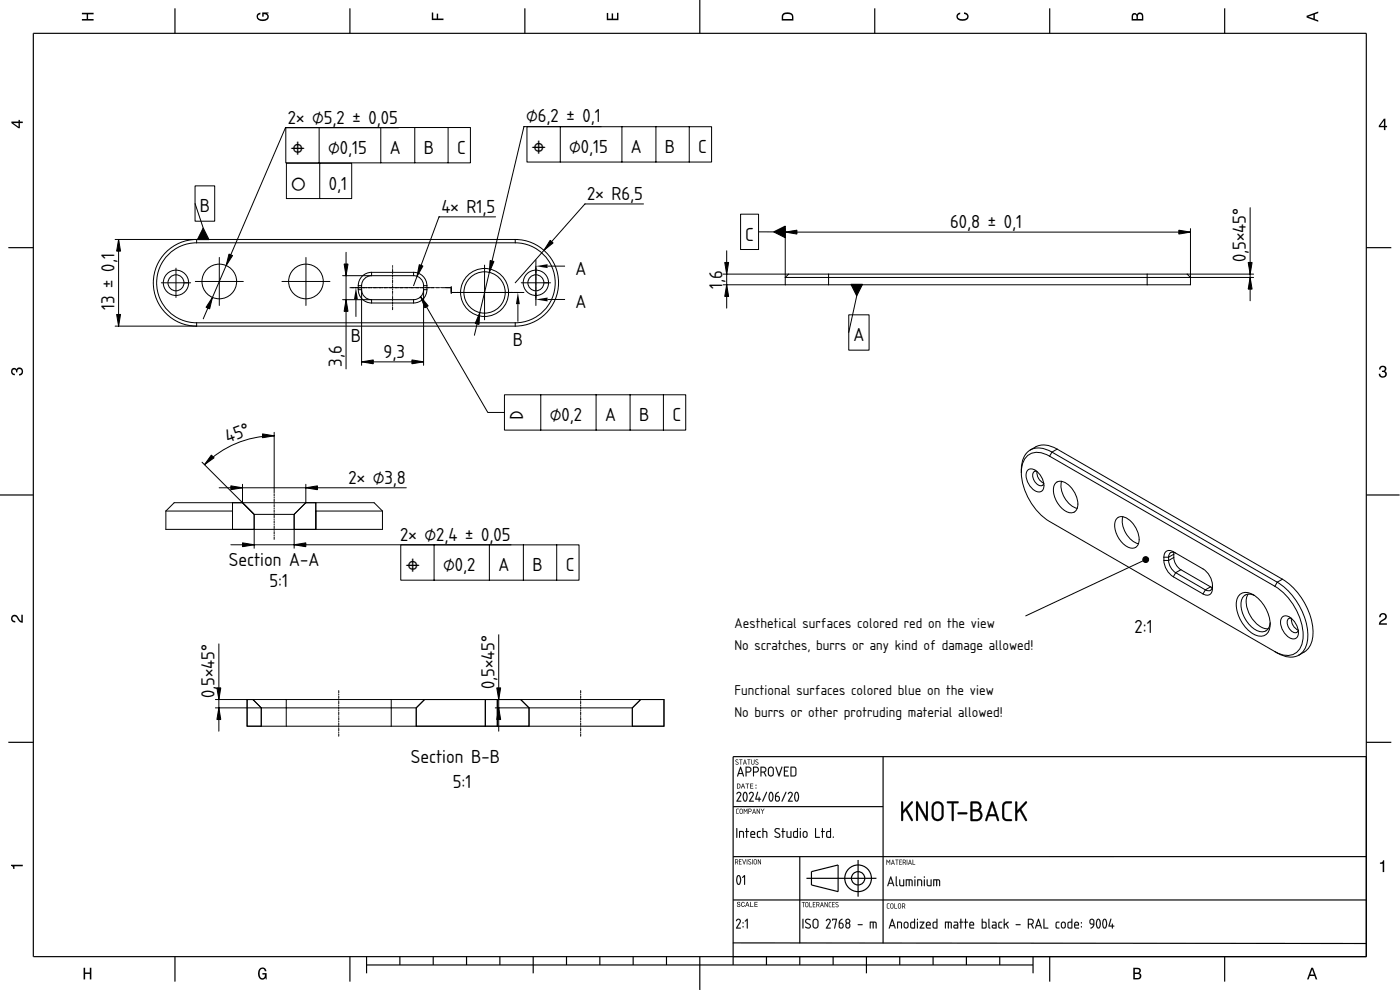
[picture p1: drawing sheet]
<svg xmlns="http://www.w3.org/2000/svg" width="420mm" height="297mm" viewBox="0 0 420 297" stroke-linecap="round" stroke-linejoin="round" font-family="sans-serif">
<defs><g id="words">
<g font-size="5.3">
<text x="86.4" y="37.1">2× ⌀5,2 ± 0,05</text>
<text x="157.9" y="36.7">⌀6,2 ± 0,1</text>
<text x="87.2" y="46.2">⌖</text>
<text x="98.5" y="46.2">⌀0,15</text>
<text x="117" y="46.2">A</text>
<text x="127.2" y="46.2">B</text>
<text x="137.2" y="46.2">C</text>
<text x="159.5" y="45.9">⌖</text>
<text x="170.8" y="45.9">⌀0,15</text>
<text x="189.4" y="45.9">A</text>
<text x="199.6" y="45.9">B</text>
<text x="209.6" y="45.9">C</text>
<text x="87.4" y="56.9">○</text>
<text x="98.7" y="56.9">0,1</text>
<text x="176.2" y="59.9">2× R6,5</text>
<text x="59.9" y="63.7">B</text>
<text x="132.5" y="63.8">4× R1,5</text>
<text x="285.2" y="68.4">60,8 ± 0,1</text>
<text x="223.7" y="72.2">C</text>
<text x="172.7" y="82.5">A</text>
<text x="373.9" y="78.7" transform="rotate(-90 373.9 78.7)">0,5×45°</text>
<text x="216.8" y="86.7" transform="rotate(-90 216.8 86.7)">1,6</text>
<text x="34.3" y="92.9" transform="rotate(-90 34.3 92.9)">13 ± 0,1</text>
<text x="172.7" y="92.5">A</text>
<text x="105.3" y="102.5">B</text>
<text x="115.1" y="107.3">9,3</text>
<text x="153.9" y="103.9">B</text>
<text x="256.1" y="102.4">A</text>
<text x="102.6" y="110" transform="rotate(-90 102.6 110)">3,6</text>
<text x="152.8" y="126.4">⌓</text>
<text x="165" y="126.4">⌀0,2</text>
<text x="181.6" y="126.4">A</text>
<text x="191.8" y="126.4">B</text>
<text x="201.8" y="126.4">C</text>
<text x="68.4" y="132.8" transform="rotate(-20 68.4 132.8)">45°</text>
<text x="104.6" y="145.1">2× ⌀3,8</text>
<text x="120.1" y="162.2">2× ⌀2,4 ± 0,05</text>
<text x="68.7" y="169.8">Section A-A</text>
<text x="121.7" y="171.4">⌖</text>
<text x="133" y="171.4">⌀0,2</text>
<text x="149.6" y="171.4">A</text>
<text x="159.8" y="171.4">B</text>
<text x="169.8" y="171.4">C</text>
<text x="80.9" y="176.2">5:1</text>
<text x="340.5" y="190">2:1</text>
<text x="64.4" y="209.6" transform="rotate(-90 64.4 209.6)">0,5×45°</text>
<text x="148.4" y="206.8" transform="rotate(-90 148.4 206.8)">0,5×45°</text>
<text x="123.3" y="228.9">Section B-B</text>
<text x="135.9" y="236.5">5:1</text>
</g>
<g font-size="4">
<text x="220.5" y="188.4">Aesthetical surfaces colored red on the view</text>
<text x="220.5" y="195.1">No scratches, burrs or any kind of damage allowed!</text>
<text x="220.5" y="208.5">Functional surfaces colored blue on the view</text>
<text x="220.5" y="215.2">No burrs or other protruding material allowed!</text>
</g>
</g></defs>
<g fill="none" stroke="#000" stroke-width=".35">
<path d="M10 10h400v277h-400zM52.5 2.5v7.5M105 2.5v7.5M157.5 2.5v7.5M210 0v10M262.5 2.5v7.5M315 2.5v7.5M367.5 2.5v7.5M2.5 74.3h7.5M410 74.3h7.5M0 148.5h10M410 148.5h10"/>
<path d="M2.5 222.7h7.5M265 227v56M410 222.7h7.5M410 227h-190v62.5M220 242h45M240 257v26M257.5 258v11M410.2 257h-190.2M220 270h190.1M242 263.5h21M243.5 261.5l8-2v8l-8-2zM52.5 287v7.5"/>
<path d="M105 287v7.5M110 289.5h200M110 287v5M120 287v2.5M130 287v2.5M140 287v2.5M150 287v2.5M160 287v5M170 287v2.5M180 287v2.5M190 287v2.5M200 287v2.5"/>
<path d="M210 287v10M219.9 282.9l190.3 .2M230 287v2.5M240 287v2.5M250 287v2.5M260 287v5M270 287v2.5M280 287v2.5M290 287v2.5M300 287v2.5M310 287v5M315 287v7.5"/>
<path d="M367.5 287v7.5"/>
<circle cx="257.5" cy="263.5" r="4"/>
<circle cx="257.5" cy="263.5" r="2"/>
</g>
<g fill="#000">
<path d="M24.6 3.8h3.5v.5h-1.7v1.4h1.7v.5h-3.5v-.5h1.4v-1.4h-1.4z" fill-rule="evenodd"/>
<path d="M77.3 4.2l.8-.4v.5l-.3 .1a.68 .68 0 0 0-.4 .6 .68 .68 0 0 0 .4 .6 1.68 1.68 0 0 0 2.5-.6 .92 .92 0 0 0-1.2-.8v.8h-.4v-1.3h1.9v.3l-.5 .1 .4 .4a1.19 1.19 0 0 1-.9 1.7 1.9 1.9 0 0 1-2.6-1.2z" fill-rule="evenodd"/>
<path d="M129.6 3.8h.4v1.8h1.1v-1.5h.4v1.5h1.6v.4h-3.5z" fill-rule="evenodd"/>
<path d="M182.1 3.9h.4v1.7h1.1v-1.6h.4v1.6h1.2v-1.8h.4v2.3h-3.5z" fill-rule="evenodd"/>
<path d="M235 4a2.19 2.19 0 0 0-.4 2.2h3.5v-1.2a1.92 1.92 0 0 0-3.1-1zM235.3 4.4l.4-.2a1.44 1.44 0 0 1 2 .8v.7h-2.7l.1-1z" fill-rule="evenodd"/>
<path d="M287.3 4.2l.9-.4v.4l-.3 .1a.66 .66 0 0 0-.5 .6 .66 .66 0 0 0 .4 .6l.5 .2a1.59 1.59 0 0 0 2-.7 .9 .9 0 0 0-1-.8v-.5a1.24 1.24 0 0 1 1.4 1.1 1.24 1.24 0 0 1-1.1 1.4 1.93 1.93 0 0 1-2.6-1.2z" fill-rule="evenodd"/>
<path d="M339.8 4.2l-.2 2h3.5v-1.4a.98 .98 0 0 0-.7-1 .98 .98 0 0 0-1.2 .6 .84 .84 0 0 0-1.4-.2zM340.2 4.5l.3-.1 .4 .1 .2 1.2h-1.1zM341.6 4.4l.5-.2a.57 .57 0 0 1 .6 .7v.8h-1.2z" fill-rule="evenodd"/>
<path d="M392.1 4.7v.6l3.5 1.2v-.4l-1-.4v-1.4l1-.4v-.4zM392.6 5l1.6-.5v1z" fill-rule="evenodd"/>
<path d="M3.4 36.5v.4l2.1 1.6h.5v-1.6h.8v-.4h-.8v-.5h-.4v.5zM4 36.9h1.6v1.1z" fill-rule="evenodd"/>
<path d="M415.3 35.6l-1.5 2.1v.5h1.5v.8h.5v-.8h.5v-.4h-.5v-2.2zM415.3 36.2v1.6h-1.1z" fill-rule="evenodd"/>
<path d="M3.6 110.7a.86 .86 0 0 1 1.4 .1 1.12 1.12 0 0 1 1.5-.4 1.12 1.12 0 0 1 .3 1.6l-.5 .6-.6 .1v-.5a.72 .72 0 0 0 .9-.6 .72 .72 0 0 0-.8-.8 .72 .72 0 0 0-.6 .9h-.4a.62 .62 0 0 0-.4-.8 .62 .62 0 0 0-.8 .5 .62 .62 0 0 0 .5 .7l.4 .1-.1 .4a1.17 1.17 0 0 1-1-.7 1.17 1.17 0 0 1 .2-1.2z" fill-rule="evenodd"/>
<path d="M414.2 110a1.01 1.01 0 0 1 1.5-.2 1.01 1.01 0 0 1-.1 1.6 1.12 1.12 0 0 1 .5 1.5 1.12 1.12 0 0 1-1.6 .4l-.6-.6-.1-.6h.4a.72 .72 0 0 0 .7 .9 .72 .72 0 0 0 .8-.8 .72 .72 0 0 0-1-.6v-.4a.62 .62 0 0 0 .9-.4 .62 .62 0 0 0-.5-.8 .62 .62 0 0 0-.8 .6v.3h-.4z" fill-rule="evenodd"/>
<path d="M3.6 184.8a1.22 1.22 0 0 1 2 .7l.8 .8v-1.9h.4v2.5a2.76 2.76 0 0 1-2-1.8 .69 .69 0 0 0-1.1 .4 .69 .69 0 0 0 .9 .8v.5a1.19 1.19 0 0 1-1.2-.7 1.19 1.19 0 0 1 .2-1.3z" fill-rule="evenodd"/>
<path d="M414.2 184.2a1.18 1.18 0 0 1 1.9 .3 1.18 1.18 0 0 1-.9 1.7l-.9 .8h1.9v.5h-2.4a2.76 2.76 0 0 1 1.8-2.1 .69 .69 0 0 0-.5-1.1 .69 .69 0 0 0-.7 .9h-.5z" fill-rule="evenodd"/>
<path d="M221.2 235.1v1.5h.5a.77 .77 0 0 0 .6-.7 .77 .77 0 0 0-.6-.8zM221.4 235.3a.58 .58 0 0 1 .6 .6 .58 .58 0 0 1-.6 .5zM222.9 235.1l-.6 1.5h.2l.2-.4h.6l.1 .4h.2l-.5-1.5zM223 235.3l.2 .7h-.5zM223.7 235.1v.2h.5v1.3h.2v-1.3h.4v-.2zM225.1 235.1v1.5h1v-.2h-.8v-.5h.7v-.2h-.7v-.4h.8v-.2zM226.7 236.3v.3h.3v-.3zM226.7 235.4v.4h.3v-.4z" fill-rule="evenodd"/>
<path d="M3.3 259.5h3.5v.4h-2.5v.8h-.3a.77 .77 0 0 0-.7-.9z" fill-rule="evenodd"/>
<path d="M221.3 270.7a.6 .6 0 0 0 0 .7 .6 .6 0 0 0 .7 .2 .33 .33 0 0 1-.3 .4 .33 .33 0 0 1-.4-.4h-.2a.54 .54 0 0 0 .6 .6 .54 .54 0 0 0 .5-.7 .54 .54 0 0 0-.7-.3 .28 .28 0 0 1 .1-.5 .28 .28 0 0 1 .4 .4h.2l-.1-.2-.2-.3zM222.6 270.8a.72 .72 0 0 0-.2 .9 .72 .72 0 0 0 1 .3l.1-.4-.4 .3a.56 .56 0 0 1-.5-.5 .56 .56 0 0 1 .6-.6l.3 .3-.3-.5zM224.2 270.6l-.6 1.5h.2l.2-.4h.6l.1 .4h.2l-.5-1.5zM224.3 270.8l.2 .7h-.5zM225.1 270.6v1.5h1v-.2h-.8v-1.3zM226.4 270.6v1.5h1v-.2h-.8v-.5h.7v-.2h-.7v-.4h.8v-.2z" fill-rule="evenodd"/>
<path d="M414.1 258.8a.77 .77 0 0 0 1-.7h.3v3.6h-.4v-2.5h-.9z" fill-rule="evenodd"/>
<path d="M25.1 290.4h.5v1.4h1.4v-1.4h.4v3.5h-.4v-1.7h-1.4v1.7h-.5z" fill-rule="evenodd"/>
<path d="M77.8 290.8a1.2 1.2 0 0 1 1.3-.5 1.2 1.2 0 0 1 .9 1.1h-.5l-.1-.3a.68 .68 0 0 0-.6-.4 .68 .68 0 0 0-.7 .3 1.68 1.68 0 0 0 .7 2.5 .92 .92 0 0 0 .7-1.1h-.8v-.4h1.3v1.9h-.2l-.1-.5-.4 .4a1.19 1.19 0 0 1-1.8-.9v-1.6z" fill-rule="evenodd"/>
<path d="M340.1 290.4v3.5h1.3a.98 .98 0 0 0 1.1-.8 .98 .98 0 0 0-.6-1.1 .86 .86 0 0 0 .4-1.1 .86 .86 0 0 0-.9-.5zM340.6 290.8h.7a.53 .53 0 0 1 .6 .5 .53 .53 0 0 1-.6 .5h-.7zM340.6 292.2h.7a.61 .61 0 0 1 .8 .6 .61 .61 0 0 1-.7 .6h-.8z" fill-rule="evenodd"/>
<path d="M393.5 290.4l-1.2 3.5h.4l.4-1.1h1.4l.4 1.1h.4l-1.2-3.5zM393.8 290.9l.5 1.5h-1z" fill-rule="evenodd"/>
</g>
<g fill="#000">
<path d="M220.8 228l.5-.1 .3 .1-.1 .1a.31 .31 0 0 0-.4-.1 .31 .31 0 0 0-.2 .4l.7 .5-.2 .5-.7-.2h.7l.1-.2-.8-.6zM220.8 228v.5l.7 .5-.2 .3h-.5a.45 .45 0 0 0 .7 .1 .45 .45 0 0 0-.1-.7l-.5-.5 .6-.2zM221.9 227.9h.9l-.4 .1-.1 1.4-.1-1.4zM221.9 227.9l.4 .1v1.4l.1-1.4 .4-.1zM223.5 227.9l.5 1.5-.2-.4h-.5l-.3 .4zM223.5 227.9l-.5 1.5 .3-.4h.5l.2 .4zM223.5 228.2l-.2 .7h.5zM223.5 228.2l.3 .7h-.5zM224.3 227.9h.9l-.4 .1v1.4l-.1-1.4zM224.3 227.9l.4 .1 .1 1.4v-1.4l.4-.1zM225.5 227.9l.2 1.2 .3 .2 .2-.2 .2-1.2v1.2l-.3 .3-.6-.2zM225.5 227.9v1.3l.6 .2 .3-.3v-1.2l-.1 1.2-.3 .2-.3-.2zM226.8 228l.5-.1 .2 .1-.1 .1a.31 .31 0 0 0-.4-.1 .31 .31 0 0 0-.1 .4l.7 .5-.2 .5-.7-.2h.6l.2-.2-.8-.6zM226.8 228v.5l.7 .5-.2 .3h-.6a.45 .45 0 0 0 .7 .1 .45 .45 0 0 0 0-.7l-.6-.5 .7-.2z"/>
<path d="M220.8 228l.5-.1 .2 .2a.32 .32 0 0 0-.4-.1 .32 .32 0 0 0-.2 .4l.5 .3a.41 .41 0 0 1 0 .7 .41 .41 0 0 1-.6-.3l.5 .2 .2-.3-.7-.5zM221.9 227.9h.9l-.4 .1-.1 1.4-.1-1.4zM223.5 227.9l.5 1.5-.2-.4h-.5l-.3 .4zM223.5 228.2l-.2 .7h.5zM224.3 227.9h.9l-.4 .1v1.4l-.1-1.4zM225.5 227.9l.1 1a.32 .32 0 0 0 .4 .4 .32 .32 0 0 0 .3-.4v-1l.1 1a.47 .47 0 0 1-.4 .5 .47 .47 0 0 1-.5-.4zM226.8 228l.5-.1 .1 .2a.32 .32 0 0 0-.4-.1 .32 .32 0 0 0-.1 .4l.5 .3a.41 .41 0 0 1 0 .7 .41 .41 0 0 1-.6-.3l.5 .2 .2-.3-.7-.5z"/>
<path d="M221.2 237.8a.74 .74 0 0 1 1-.1 .74 .74 0 0 1 .2 1l-1 1.6h.9l.1 .2h-1.3l1-1.9a.51 .51 0 0 0-.3-.7 .51 .51 0 0 0-.6 .4l-.2-.1zM223.5 237.9l-.3 1.1a.98 .98 0 0 0 .6 1.2l.3-1.2a.95 .95 0 0 0-.6-1.1zM223.3 237.7a.77 .77 0 0 1 .9 .1 .77 .77 0 0 1 .1 .9l.1 .3a1.17 1.17 0 0 1-.9 1.5l-.4-.4-.2-.9zM225 237.8a.74 .74 0 0 1 1-.1 .74 .74 0 0 1 .1 1l-.9 1.6h.9l.1 .2h-1.4l1-1.9a.51 .51 0 0 0-.2-.7 .51 .51 0 0 0-.7 .4l-.1-.1zM227.3 237.6l.2 .1-.5 1.9h.7l.1-.5 .2 .5 .4 .2-.4 .1-.2 .6-.1-.6-1.1-.1zM230 237.6l.2 .2-1.2 2.6-.2 .1zM231.3 237.9l-.4 1.1a.98 .98 0 0 0 .6 1.2l.3-1.2a.95 .95 0 0 0-.5-1.1zM231.1 237.7a.77 .77 0 0 1 .8 .1 .77 .77 0 0 1 .2 .9v.3a1.17 1.17 0 0 1-.9 1.5l-.3-.4-.2-.9zM232.9 238l.7-.4 .1 .2a.9 .9 0 0 0-.7 1 .85 .85 0 0 1 1.1 .4 .85 .85 0 0 1-.4 1.1 .85 .85 0 0 1-1.1-.3v-.1a2.08 2.08 0 0 1 .3-1.9zM232.9 239.1v.7a.45 .45 0 0 0 .4 .5 .45 .45 0 0 0 .5-.5l-.2-.6zM235.8 237.6l.2 .2-1.2 2.6-.2 .1zM236.7 237.8a.74 .74 0 0 1 1-.1 .74 .74 0 0 1 .1 1l-1 1.6h1l.1 .2h-1.4l1-1.9a.51 .51 0 0 0-.2-.7 .51 .51 0 0 0-.7 .4l-.2-.1zM238.9 237.9l-.3 1.1a.98 .98 0 0 0 .6 1.2l.3-1.2a.95 .95 0 0 0-.6-1.1zM238.7 237.7a.77 .77 0 0 1 .9 .1 .77 .77 0 0 1 .2 .9v.3a1.17 1.17 0 0 1-.9 1.5l-.4-.4-.2-.9z"/>
<path d="M221.2 237.8l.8-.2 .4 .4v.6l-1 1.7 1.1 .1-1.5 .1 1.1-1.9a.49 .49 0 0 0-.3-.7 .49 .49 0 0 0-.6 .4l-.2-.1zM221.2 237.8l-.1 .5 .6-.5 .5 .5-1.1 2.2h1.3l-.1-.2h-.9l.9-1.6a.72 .72 0 0 0-.1-.9 .72 .72 0 0 0-1 0zM223.5 237.9l-.3 1.1a.98 .98 0 0 0 .5 1.2l.3-1.5-.2-.7zM223.5 237.9a1.39 1.39 0 0 1 .5 1.8l-.2 .5h-.3l-.3-1.2zM223.3 237.7l.3-.1 .5 .2 .2 1.6a.74 .74 0 0 1-.2 .9 .74 .74 0 0 1-.9 0l-.3-1.2zM223.3 237.7l-.4 1.4a1.15 1.15 0 0 0 .9 1.4l.4-.4 .1-1.1a1.12 1.12 0 0 0-.8-1.4zM225 237.8l.7-.2 .5 .4v.6l-1 1.7 1.1 .1-1.5 .1 1-1.9a.49 .49 0 0 0-.2-.7 .49 .49 0 0 0-.7 .4l-.2-.1zM225 237.8l-.2 .5 .7-.5 .5 .5-1.2 2.2h1.4l-.1-.2h-1l1-1.6a.72 .72 0 0 0-.1-.9 .72 .72 0 0 0-1 0zM227.3 237.6l.2 .1-.5 1.9h.7l.1-.6 .2 .6 .4 .2-.4 .1-.2 .6-.1-.6-1.1-.1zM227.3 237.6l-.6 2.2 1 .1 .1 .6 .1-.6 .5-.1-.5-.1v-.6h-.2v.6h-.8l.6-2zM230 237.6l.2 .2-1.1 2.6-.3 .1zM230 237.6l-1.2 2.9 .2-.1 1.2-2.6zM231.3 237.9l-.3 1.1a.98 .98 0 0 0 .5 1.2l.3-1.5-.2-.7zM231.3 237.9a1.39 1.39 0 0 1 .5 1.8l-.3 .5h-.3l-.3-1.2zM231.1 237.7l.3-.1 .4 .2 .3 1.6a.74 .74 0 0 1-.2 .9 .74 .74 0 0 1-1 0l-.3-1.2zM231.1 237.7l-.4 1.4a1.15 1.15 0 0 0 .9 1.4l.3-.4 .2-1.1a1.12 1.12 0 0 0-.9-1.4zM232.9 238l.8-.4-.8 1.2 1 .2a1.15 1.15 0 0 1-.1 1.4l-.7 .1-.5-.6a2.1 2.1 0 0 1 .3-1.9zM232.9 238a2.16 2.16 0 0 0-.3 2 .85 .85 0 0 0 1.2 .2 .85 .85 0 0 0 .2-1.1 .85 .85 0 0 0-1.1-.3l.1-.5 .7-.7zM232.9 239.1l.1 1h.6a.67 .67 0 0 0-.3-1zM232.8 239l.8 .2a.58 .58 0 0 1 .2 .8 .58 .58 0 0 1-.8 .2zM235.8 237.6l.2 .2-1.1 2.6-.3 .1zM235.8 237.6l-1.2 2.9 .2-.1 1.2-2.6zM236.6 237.8l.8-.2 .5 .4v.6l-1.1 1.7 1.1 .1-1.4 .1 1-1.9a.49 .49 0 0 0-.3-.7 .49 .49 0 0 0-.6 .4l-.2-.1zM236.7 237.8l-.2 .5 .7-.5 .5 .5-1.2 2.2h1.4l-.1-.2h-1l1-1.6a.72 .72 0 0 0-.2-.9 .72 .72 0 0 0-.9 0zM239 237.9l-.4 1.1a.98 .98 0 0 0 .6 1.2l.3-1.5-.2-.7zM238.9 237.9a1.39 1.39 0 0 1 .6 1.8l-.3 .5h-.3l-.3-1.2zM238.7 237.7l.4-.1 .4 .2 .3 1.6a.74 .74 0 0 1-.2 .9 .74 .74 0 0 1-1 0l-.3-1.2zM238.8 237.7l-.5 1.4a1.15 1.15 0 0 0 .9 1.4l.4-.4 .2-1.1a1.12 1.12 0 0 0-.9-1.4z"/>
<path d="M222.2 230l.2 .1 .9 2.7-.2 .2-.3-.8h-1.1l-.2 .8-.3-.2zM222.2 230.1l-1 2.7 .3 .1 .2-.7h1.1l.3 .8 .1-.2zM222.2 230.6l-.4 1.4h.9zM222.2 230.6l.5 1.4h-.9zM224 230.3v1.2h.7a.58 .58 0 0 0 .5-.6 .58 .58 0 0 0-.6-.6zM224 230.3h.6a.62 .62 0 0 1 .6 .6 .62 .62 0 0 1-.5 .6h-.7zM223.8 230.1l1.1-.1 .4 .3a.89 .89 0 0 1 .2 1 .89 .89 0 0 1-.8 .5h-.7l.1 1-.3 .1zM223.8 230.1v2.8l.2-.1v-1l.9-.1 .5-.3a.88 .88 0 0 0-.7-1.4zM226.3 230.3v1.2h.6a.58 .58 0 0 0 .5-.6 .58 .58 0 0 0-.6-.6zM226.3 230.3h.5a.62 .62 0 0 1 .7 .6 .62 .62 0 0 1-.6 .6h-.6zM226 230.1l1.1-.1 .4 .3a.89 .89 0 0 1 .2 1 .89 .89 0 0 1-.8 .5h-.6v1l-.3 .1zM226 230.1v2.8l.3-.1v-1l.9-.1 .4-.3a.88 .88 0 0 0-.7-1.4zM228.5 230.3v1.2a.72 .72 0 0 0 .9-.1 .72 .72 0 0 0 .1-.9zM228.5 230.3l1.1 .2 .1 .4-.1 .4-1.1 .2zM228.3 230.1h1.1l.4 .2a.88 .88 0 0 1-.3 1.4l.5 1.3-.3-.1-.5-1.1h-.7v1l-.2 .2zM228.3 230.1v2.8l.2-.1v-1h.7l.7 1.1-.5-1.2 .5-.4a.85 .85 0 0 0-.7-1.2zM231 230.5l-.2 .4v1.4l.8 .3 .3-.3v-1.6l-.4-.3zM230.9 230.4l.1 .1a.6 .6 0 0 1 .6-.2 .6 .6 0 0 1 .4 .6v1.2a.62 .62 0 0 1-.6 .6 .62 .62 0 0 1-.7-.5zM230.7 230.3a.89 .89 0 0 1 1-.2 .89 .89 0 0 1 .6 .8v1.2a.9 .9 0 0 1-.9 .9 .9 .9 0 0 1-.9-.9v-1.5zM230.7 230.3l-.2 .6v1.2l.2 .6a.95 .95 0 0 0 1.3 0l.2-.6-.1-1.6-.5-.4zM232.8 230.1l.2 .1 .8 2.2 .7-2.2 .3-.1-.9 2.9-.3-.1zM232.8 230.1l.8 2.7 .3 .1 .9-2.8-.3 .1-.7 2.3-.8-2.3zM235.3 230h1.4l-.1 .3h-1v.9l.9 .2-.9 .1v1.2h1l.1 .2h-1.4zM235.3 230.1v2.8h1.4l-.1-.2h-1.1v-1.2l.9-.1-.9-.2v-.9h1.1l.1-.2zM237.5 230.3v2.4l.9-.1 .3-.4v-1.6l-.3-.2zM237.5 230.3h1l.2 .3v1.6a.86 .86 0 0 1-1.2 .5zM237.3 230.1l1.2-.1 .5 .5v2l-.5 .5-1.2-.1zM237.3 230.1v2.8h1.2l.5-.4v-1.9l-.5-.5z"/>
<path d="M222.2 230.1h.2l.9 2.7-.2 .2-.3-.8h-1.1l-.3 .8-.2-.2zM222.2 230.6l-.4 1.4h.9zM224 230.3v1.2h.7a.6 .6 0 0 0 .5-.6 .6 .6 0 0 0-.6-.6zM223.8 230.1l.9-.1a.88 .88 0 0 1 .8 .9 .88 .88 0 0 1-.8 .9h-.7v1l-.2 .1zM226.3 230.3v1.2h.6a.6 .6 0 0 0 .6-.6 .6 .6 0 0 0-.7-.6zM226 230.1l.9-.1a.88 .88 0 0 1 .9 .9 .88 .88 0 0 1-.9 .9h-.6v1l-.3 .1zM228.5 230.3v1.2a.74 .74 0 0 0 .9-.1 .74 .74 0 0 0 .1-.9zM228.3 230.1l.9-.1a.88 .88 0 0 1 .8 .8 .88 .88 0 0 1-.5 .9l.5 1.2h-.3l-.5-1.1h-.7v1l-.2 .1zM231 230.5l-.2 1.7a.6 .6 0 0 0 .6 .5 .6 .6 0 0 0 .6-.6v-1.2a.6 .6 0 0 0-.4-.5 .6 .6 0 0 0-.6 .1zM230.7 230.3a.88 .88 0 0 1 1-.2 .88 .88 0 0 1 .5 .8v1.2a.88 .88 0 0 1-.8 .9 .88 .88 0 0 1-.9-.9v-1.5zM232.8 230.1l.2 .1 .8 2.2 .7-2.2 .3-.1-.9 2.8-.3-.1zM235.3 230.1h1.4l-.1 .2h-1v.9l.8 .2-.8 .1v1.2h1l.1 .2h-1.4zM237.5 230.3v2.4h.9l.3-.5v-1.6l-.3-.3zM237.3 230.1h1.2l.5 .4v2l-.5 .5-1.2-.1z"/>
<path d="M220.8 258v.6h.3a.32 .32 0 0 0 .3-.3 .32 .32 0 0 0-.3-.3zM220.6 257.8h.5a.46 .46 0 0 1 .4 .4 .46 .46 0 0 1-.2 .5l.2 .6-.4-.6h-.3l-.2 .6zM221.8 257.8h.7l-.6 .2v.4l.5 .1-.5 .1v.6l.7 .1h-.8zM222.8 257.8l.5 1.3 .6-1.3-.5 1.5zM224.1 257.8l.1 1.6zM224.6 257.9l.5-.1 .2 .2a.32 .32 0 0 0-.4-.1 .32 .32 0 0 0-.2 .4l.5 .3a.41 .41 0 0 1 .1 .7 .41 .41 0 0 1-.7-.2l.5 .1 .2-.2-.7-.5zM225.7 257.8l.1 1.6zM226.5 258l-.2 .9a.32 .32 0 0 0 .4 .3 .32 .32 0 0 0 .3-.3v-.8zM226.3 257.9h.7l.1 1a.47 .47 0 0 1-.4 .5 .47 .47 0 0 1-.5-.5zM227.5 257.8l.7 1.2 .2-1.2v1.5l-.8-1.1-.1 1.1z"/>
<path d="M220.8 258v.6h.3a.31 .31 0 0 0 .3-.3 .31 .31 0 0 0-.3-.3zM220.7 257.9l.6 .2v.4l-.6 .1zM220.6 257.8h.7l.2 .3-.2 .6 .2 .7-.4-.7h-.3l-.2 .7zM220.6 257.8v1.5l.1-.6h.4l.4 .6-.3-.6 .3-.6-.2-.2zM221.8 257.8h.8l-.7 .2v.4l.5 .1-.5 .1v.6l.7 .2-.8-.1zM221.8 257.8v1.5h.7l-.6-.1v-.6l.5-.1-.5-.1v-.5l.6-.1zM222.8 257.8l.5 1.3 .6-1.3-.5 1.6zM222.8 257.8l.6 1.5 .4-1.5-.5 1.3zM224.1 257.8l.2 .1-.1 1.5zM224.1 257.8l.1 1.6zM224.6 257.9l.5-.1 .3 .1-.1 .1a.31 .31 0 0 0-.4-.1 .31 .31 0 0 0-.2 .4l.8 .5-.3 .6-.7-.2h.7l.1-.2-.8-.7zM224.7 257.9l-.1 .5 .7 .6-.2 .2h-.5a.45 .45 0 0 0 .7 .1 .45 .45 0 0 0-.1-.7l-.5-.5 .7-.2zM225.7 257.8l.2 .1-.1 1.5zM225.8 257.8v1.6zM226.5 258l-.1 1 .4 .2 .2-.3-.1-.8zM226.4 258l.6 .1v.8a.33 .33 0 0 1-.3 .3 .33 .33 0 0 1-.4-.3zM226.3 257.9h.7l.1 1a.48 .48 0 0 1-.4 .5 .48 .48 0 0 1-.5-.5zM226.3 257.9l-.1 1.2 .6 .2 .3-.2v-1l-.3-.3zM227.5 257.8l.7 1.2 .2-1.2v1.5l-.8-1.1-.1 1.1zM227.5 257.8v1.5l.1-1.2 .8 1.2v-1.5l-.2 1.2z"/>
<path d="M221 248.5l.3 .1-.2 2.8zM221.8 249.4a.99 .99 0 0 1 1.2 0 .99 .99 0 0 1 .3 1.2l-.2 .8-.1-1.6-.9-.2v1.6l-.3 .1zM224 248.5l.2 .1v.7l.6 .2-.6 .1-.1 1.8-.2-1.8-.3-.1 .3-.2zM225.6 249.8l-.1 .4h.9l-.3-.5zM225.4 249.5a.74 .74 0 0 1 1 0 .74 .74 0 0 1 .1 1h-1l.1 .6 1 .2-.8 .1a1.17 1.17 0 0 1-.4-1.9zM227.3 249.5l.9-.2 .1 .3a.59 .59 0 0 0-.7 0 .59 .59 0 0 0-.1 .7v.6l.8 .2-.2 .3a.75 .75 0 0 1-.8-.2 .75 .75 0 0 1-.1-.8zM228.8 248.5h.3v.8l.7 .1 .4 .2v1.8l-.2-.2v-1.4l-.3-.2h-.6v1.6l-.3 .1zM232.6 248.7a.94 .94 0 0 1 1.4 .1l-.2 .1a.59 .59 0 0 0-.7-.2 .59 .59 0 0 0-.2 .8l.8 .5a.83 .83 0 0 1 .1 1.3 .83 .83 0 0 1-1.3-.4l.1-.1a.62 .62 0 0 0 .9 .4 .62 .62 0 0 0 .3-.9l-1.2-.6-.2-.5zM234.8 248.5l.3 .1v.7l.6 .2-.6 .1-.2 1.8-.1-1.8-.3-.1 .3-.2zM236.1 249.4l.2 .1 .1 1.4 .2 .2h.6v-1.6l.2-.2 .1 .2v1.9h-.9a.88 .88 0 0 1-.5-1.3zM238.4 249.7l-.1 .1a.82 .82 0 0 0 .6 1.3h.3v-1.5zM238.1 249.5l1.1-.2v-.7l.2-.1v2.9h-.9l-.4-.3zM240.1 249.4l.2 .1-.1 1.9zM240 248.7a.2 .2 0 0 1 .4 0 .2 .2 0 0 1-.4 0zM241.3 249.7l-.1 1a.46 .46 0 0 0 .5 .4 .46 .46 0 0 0 .4-.5l-.2-.9zM241.2 249.5a.73 .73 0 0 1 1.2 .5v.7a.73 .73 0 0 1-.8 .7 .73 .73 0 0 1-.7-.7v-.9zM244.6 248.5l.3 .1v2.5h1l.1 .3h-1.4zM246.7 248.5l.3 .1v.7l.6 .2-.6 .1-.2 1.8-.1-1.8-.3-.1 .3-.2zM248.4 249.7l-.2 .1a.82 .82 0 0 0 .6 1.3h.3v-1.5zM248.1 249.5l1-.2v-.7l.3-.1v2.9h-1l-.4-.3zM250 251h.2v.4l-.2-.1z"/>
<path d="M221 248.5l.3 .1v2.6l-.2 .2-.2-.2zM221 248.5l.1 2.9 .1-2.8zM221.8 249.3l1.3 .2 .2 1.9-.3-.2-.1-1.5-.8-.1v1.6l-.3 .2zM221.9 249.4v1.9l.2-.1v-1.6l.8 .1 .1 1.5 .2 .1a2.09 2.09 0 0 0-.2-1.9zM223.9 248.5l.3 .1v.7l.6 .2-.6 .1-.1 1.8-.2-1.8-.3-.1 .3-.2zM224 248.5l-.1 .9-.2 .1 .2 .1 .2 1.8 .1-1.8 .6-.1-.6-.1v-.8zM225.6 249.8l-.1 .4h.9l-.3-.5zM225.5 249.8l.6-.2 .3 .6h-1zM225.4 249.5a.74 .74 0 0 1 1 0 .74 .74 0 0 1 .1 1h-1l.1 .6 1.1 .2-.9 .1a1.19 1.19 0 0 1-.4-1.9zM225.4 249.5l-.2 .5 .1 1.2 1.3 .2v-.2l-1-.1-.2-.3v-.3h1.2l-.1-.9-.6-.3zM227.3 249.5l1-.2v.3h-.5a.88 .88 0 0 0 0 1.5h.5l-.2 .3a.76 .76 0 0 1-.8-.2 .76 .76 0 0 1-.2-.8zM227.3 249.5l-.1 1.5 .5 .4 .6-.1-.1-.2a.84 .84 0 0 1-.9-.5 .84 .84 0 0 1 .3-1l.7-.1zM228.8 248.5h.3v.8h.8l.3 .3 .1 1.8-.3-.2-.1-1.4-.8-.2v1.6l-.3 .2zM228.9 248.5v2.8l.2-.1v-1.6h.6l.3 .2v1.4l.2 .1v-1.6l-.4-.3h-.7l-.1-.9zM232.6 248.7l1.1-.2 .3 .1-.2 .3a.57 .57 0 0 0-.7-.2 .57 .57 0 0 0-.2 .8l1.3 .9-.2 .8a1.02 1.02 0 0 1-1.5-.4l1.1 .3 .3-.4-1.4-1.2zM232.7 248.7l-.2 .8 1.1 .7a.49 .49 0 0 1 .3 .7 .49 .49 0 0 1-.7 .2l-.6-.3v.3a.85 .85 0 0 0 1.1 .2 .85 .85 0 0 0 .3-1.1l-1.2-.7-.1-.3 .3-.5 1 .1a.87 .87 0 0 0-1.3-.1zM234.8 248.5l.3 .1v.7l.6 .2-.6 .1-.2 1.8-.1-1.8-.3-.1 .3-.2zM234.9 248.5l-.1 .9-.3 .1 .3 .1 .1 1.8 .2-1.8 .6-.1-.6-.1v-.8zM236.1 249.4l.2 .1 .1 1.4 .8 .2v-1.6l.3-.1v2h-1l-.4-.3zM236.1 249.4v.1a1.64 1.64 0 0 0 .4 1.9l1-.1v-1.8h-.2v1.6h-.7l-.3-.2v-1.4zM238.4 249.7l-.1 .1a.79 .79 0 0 0 .6 1.3h.3v-1.5zM238.4 249.6h.8v1.5h-.5a.89 .89 0 0 1-.3-1.5zM238.1 249.5l1.1-.2v-.7l.3-.1-.1 2.9h-.9l-.4-.3zM238.2 249.5l-.1 1.6 .4 .3 .9-.1v-2.8l-.2 .1v.7zM240.1 249.4l.3 .1-.2 1.9-.2-.2zM240.1 249.4l.1 2 .1-1.9zM240 248.7a.21 .21 0 0 1 .4 0 .21 .21 0 0 1-.4 0zM240.1 248.5v.3h.2v-.3zM241.3 249.7l-.1 1 .2 .3a.45 .45 0 0 0 .7-.4l-.2-.9zM241.3 249.7l.3-.1 .4 .2 .1 .8-.2 .4a.46 .46 0 0 1-.5 .1 .46 .46 0 0 1-.2-.4zM241.1 249.5h.1a.73 .73 0 0 1 .7-.1 .73 .73 0 0 1 .5 .6l-.1 1.1-.5 .3-.5-.1-.4-.6v-.9zM241.2 249.5l-.3 .3v.9a.71 .71 0 0 0 .7 .7 .71 .71 0 0 0 .7-.7l-.2-1.2-.5-.2zM244.6 248.5l.3 .1v2.5h1l.2 .3h-1.5zM244.7 248.5v2.8l1.3 .1-.1-.3h-1v-2.5zM246.7 248.5l.3 .1v.7l.6 .2-.6 .1-.2 1.8-.1-1.8-.3-.1 .3-.2zM246.7 248.5v.9l-.3 .1 .3 .1 .1 1.8 .1-1.8 .6-.1-.6-.1v-.8zM248.4 249.7l-.1 .1a.79 .79 0 0 0 .5 1.3h.3v-1.5zM248.4 249.6h.7v1.5h-.5a.89 .89 0 0 1-.2-1.5zM248.1 249.5l1-.2v-.7l.3-.1v2.9h-1l-.4-.3zM248.1 249.5l-.1 1.6 .4 .3 .9-.1v-2.8l-.2 .1v.7zM250 251h.2v.4h-.2zM250 251v.3h.2v-.2z"/>
<path d="M221 242.7h.7l-.6 .2v.9l.6 .4-.8-.2zM222.2 242.9l-.1 .9a.32 .32 0 0 0 .3 .3 .32 .32 0 0 0 .3-.4v-.7zM222.1 242.8h.6l.2 .9a.47 .47 0 0 1-.5 .5 .47 .47 0 0 1-.4-.4zM223.2 242.7l.5 .7 .6-.7v1.5l-.1-1.2-.4 .6-.4-.6-.2 1.2zM224.8 242.8v.6h.3a.32 .32 0 0 0 .3-.3 .32 .32 0 0 0-.3-.3zM224.6 242.7l.5-.1a.47 .47 0 0 1 .5 .5 .47 .47 0 0 1-.5 .5h-.3l-.2 .6zM226.3 242.7l.5 1.5-.2-.4h-.6l-.2 .3zM226.3 243l-.2 .7h.4zM227.1 242.7l.8 1.1 .1-1.1v1.5l-.7-1.2-.2 1.2zM228.3 242.7l.5 .6 .6-.6a1.39 1.39 0 0 0-.5 1.5h-.1a1.43 1.43 0 0 0-.5-1.5z"/>
<path d="M221 242.7h.7l-.6 .2v.9l.6 .4-.8-.2zM221.1 242.8l-.1 1.2 .7 .2-.6-.4v-.9l.6-.2zM222.2 242.9l-.1 1 .4 .1 .2-.3v-.7zM222.2 242.9l.5 .1 .1 .7a.33 .33 0 0 1-.4 .4 .33 .33 0 0 1-.3-.3zM222.1 242.8h.7l.1 .9a.48 .48 0 0 1-.5 .5 .48 .48 0 0 1-.5-.4zM222.1 242.8l-.1 1.1 .6 .3 .2-.3v-1l-.2-.2zM223.2 242.7l.5 .7 .6-.7v1.5l-.2-1.2-.3 .6-.4-.6-.2 1.2zM223.2 242.7v1.5l.2-1.2 .4 .6 .4-.6 .1 1.2v-1.5l-.6 .7zM224.8 242.8v.6h.3a.31 .31 0 0 0 .3-.3 .31 .31 0 0 0-.3-.3zM224.8 242.8h.3a.33 .33 0 0 1 .3 .3 .33 .33 0 0 1-.3 .3h-.3zM224.6 242.7l.8 .1a.47 .47 0 0 1 .1 .5 .47 .47 0 0 1-.4 .3h-.3l-.2 .6zM224.7 242.7v1.5l.1-.6 .5-.1 .2-.4-.2-.4zM226.3 242.6l.5 1.6-.2-.4h-.6l-.3 .3zM226.3 242.7l-.5 1.4 .2-.3h.6l.2 .4zM226.3 243l-.2 .7h.4zM226.3 242.9l.3 .8h-.5zM227.1 242.7l.8 1.1 .1-1.1v1.5l-.7-1.2-.2 1.2zM227.1 242.7v1.5l.1-1.2 .8 1.2v-1.5l-.1 1.2zM228.3 242.7l.5 .6 .6-.6-.5 .7v.8l-.1-.8zM228.3 242.7l.5 .7 .1 .8v-.8l.5-.7-.6 .6z"/>
<path d="M266.1 257.9l.5 .7 .5-.7v1.6l-.1-1.2-.4 .6-.4-.6-.1 1.2zM266.1 258v1.5l.1-1.3 .4 .7 .4-.7 .1 1.3v-1.5l-.5 .7zM267.9 257.9l.5 1.6-.1-.4h-.6l-.3 .3zM267.9 258l-.5 1.4 .3-.3h.6l.1 .4zM268 258.2l-.3 .7h.5zM268 258.2l.2 .8h-.5zM268.7 257.9l1 .1-.4 .1-.1 1.4-.1-1.4zM268.7 257.9l.4 .2 .1 1.4v-1.4l.4-.1zM269.9 257.9h.8l-.6 .2v.5h.4l-.4 .1v.6l.6 .2h-.8zM269.9 257.9v1.6h.8l-.7-.2v-.6l.5-.1h-.5v-.5l.7-.2zM271.1 258.1v.6h.3a.31 .31 0 0 0 .3-.3 .31 .31 0 0 0-.3-.3zM271.1 258.1l.5 .1 .1 .4-.6 .1zM271 257.9l.6 .1 .3 .2-.3 .6 .3 .7-.5-.6h-.3l-.1 .6zM271 258v1.5l.1-.6h.3l.5 .6-.3-.7 .2-.6-.2-.2zM272.1 257.9l.2 .1-.1 1.5zM272.2 258v1.5zM273 257.9l.6 1.6-.2-.4h-.6l-.3 .3zM273.1 258l-.5 1.4 .2-.3h.6l.2 .4zM273.1 258.2l-.2 .7h.4zM273.1 258.2l.2 .8h-.5zM273.9 257.9l.1 1.4 .6 .2h-.7zM273.9 258v1.5h.7l-.6-.2z"/>
<path d="M266.1 257.9l.5 .7 .5-.7v1.6l-.1-1.2-.4 .6-.4-.6-.1 1.2zM267.9 257.9l.5 1.6-.1-.4h-.6l-.3 .3zM268 258.2l-.3 .7h.5zM268.7 257.9l.9 .1-.3 .1-.1 1.4-.1-1.4zM269.9 257.9h.8l-.6 .2v.5h.4l-.4 .1v.6l.6 .2h-.8zM271.1 258.1v.6h.3a.32 .32 0 0 0 .3-.3 .32 .32 0 0 0-.3-.3zM271 258l.4-.1a.46 .46 0 0 1 .5 .4 .46 .46 0 0 1-.3 .5l.3 .7-.5-.6h-.3l-.1 .6zM272.1 258l.1 1.5zM273 257.9l.6 1.6-.2-.4h-.6l-.3 .3zM273.1 258.2l-.2 .7h.4zM273.9 257.9l.1 1.4 .6 .2h-.7z"/>
<path d="M270.5 240.6l.4-.1 .1 .2v2.5l2.4-2.6 .5-.1-.1 .5-1.6 1.8 1.7 3.1a.29 .29 0 0 1-.1 .4 .29 .29 0 0 1-.4-.1l-1.6-3-.8 .9v2.1l-.3 .1-.2-.1zM275.1 240.5l.4 .1 2.4 4.4v-4.3l.1-.2 .4 .1-.1 5.7-.4-.2-2.4-4.3v4.2l-.1 .3-.4-.1zM280.6 241.3l-.4 .6v2.8a1.2 1.2 0 0 0 1.3 1.1 1.2 1.2 0 0 0 1.1-1.2v-2.4a1.2 1.2 0 0 0-.7-1.1 1.2 1.2 0 0 0-1.3 .2zM280.2 240.9a1.77 1.77 0 0 1 1.9-.3 1.77 1.77 0 0 1 1.1 1.6v2.4a1.77 1.77 0 0 1-1.7 1.8 1.77 1.77 0 0 1-1.9-1.7l.1-2.9zM284.2 240.6h3.5l-.1 .4h-1.4l-.1 5.3h-.3l-.1-.2v-5.1h-1.4zM287.4 243.9l2.6-.2 .3 .3-.3 .3h-2.3l-.3-.1zM291.4 240.5h1.4a1.49 1.49 0 0 1 1.6 .8 1.49 1.49 0 0 1-.4 1.8 1.77 1.77 0 0 1 .8 1.9 1.77 1.77 0 0 1-1.6 1.4l-1.9-.2v-5.4zM291.9 243.4v2.4h1.2a1.19 1.19 0 0 0 1.1-1.2 1.19 1.19 0 0 0-1.1-1.2zM291.9 241v1.8h1.1a.89 .89 0 0 0 .9-.9 .89 .89 0 0 0-.9-.9zM297.6 240.5l.4 .2 1.8 5.2a.3 .3 0 0 1-.2 .5 .3 .3 0 0 1-.4-.4l-.3-1.1h-2.2l-.5 1.4-.5-.1zM297.8 241.6l-.9 2.7h1.8zM301.2 240.8l.7-.3 1.8 .1-.1 .4-1.8 .2-.5 .7 .2 3.4 .4 .5h1.7l.1 .4-.3 .1a2.41 2.41 0 0 1-2.1-.3l-.3-.4-.2-.7v-3.3zM304.7 240.6l.4-.1 .2 .2v2.5l2.4-2.6 .4-.1v.5l-1.6 1.8 1.7 3.1a.29 .29 0 0 1-.1 .4 .29 .29 0 0 1-.4-.1l-1.7-3-.7 .9-.1 2.1-.2 .1-.3-.1z"/>
<path d="M270.4 240.6l.5-.1 .2 .2-.1 2.5 2.4-2.6a.33 .33 0 0 1 .5-.1 .33 .33 0 0 1 0 .5l-1.7 1.8 1.8 3.4-.3 .2-.3-.2-1.6-3-.8 .9 .1 1.9-.4 .4-.3-.4zM270.5 240.5v5.7h.5v-2.1l.8-.9 1.6 3 .4 .1 .1-.3-1.7-3.2 1.6-1.8 .1-.5-.5 .1-2.4 2.7v-2.6l-.1-.2zM275 240.4l.5 .2 2.4 4.4v-4.3l.1-.3 .5 .1-.1 5.8-.5-.2-2.4-4.3v4.2l-.1 .3-.5-.1zM275.1 240.5l-.1 5.7h.3l.2-.2v-4.3l2.4 4.4 .4 .2 .1-5.8h-.3l-.1 .2v4.4l-2.5-4.5zM280.6 241.3l-.3 .9v2.5l.3 .8a1.35 1.35 0 0 0 1.6 0l.4-.9-.1-2.9-.3-.4-.5-.2zM280.6 241.3a1.21 1.21 0 0 1 1.3-.2 1.21 1.21 0 0 1 .8 1.1v2.4a1.24 1.24 0 0 1-1.2 1.2 1.24 1.24 0 0 1-1.3-1.1v-2.8zM280.1 240.9h.1a1.77 1.77 0 0 1 1.9-.4 1.77 1.77 0 0 1 1.1 1.7v2.4a1.81 1.81 0 0 1-1.7 1.8 1.81 1.81 0 0 1-1.9-1.7v-2.9zM280.2 241l-.5 1.1v2.9l.5 .9a1.89 1.89 0 0 0 2.4 0l.5-1v-2.7l-.5-1.3a1.8 1.8 0 0 0-2.4 .1zM284.2 240.5h3.5l-.1 .5h-1.4l-.1 5.4h-.3l-.2-.3 .1-5.1h-1.4zM284.2 240.6l.1 .3 1.4 .1v5.1l.4 .2 .1-5.3h1.2l.2-.5zM287.4 243.8l2.6-.1 .4 .3-.4 .3h-2.3l-.3-.1zM287.4 243.9l.3 .4h2.3l.3-.3-.3-.2zM291.4 240.5l1.4-.1a1.53 1.53 0 0 1 1.6 .9 1.53 1.53 0 0 1-.4 1.8 1.78 1.78 0 0 1 .8 1.9 1.78 1.78 0 0 1-1.6 1.4h-1.7l-.3-.2v-5.4zM291.4 240.5l-.1 5.7 1.9 .1a1.73 1.73 0 0 0 1.5-1.4 1.73 1.73 0 0 0-.8-1.8 1.43 1.43 0 0 0 0-2.3l-.7-.3zM291.9 243.4v2.4h1.2a1.15 1.15 0 0 0 1.1-1.2 1.15 1.15 0 0 0-1.1-1.1zM291.8 243.4h1.6l.5 .4a1.21 1.21 0 0 1 .3 1.3 1.21 1.21 0 0 1-1.1 .7h-1.3zM291.9 241v1.8h1.1a.85 .85 0 0 0 .9-.9 .85 .85 0 0 0-.9-.8zM291.8 241h1.2a.93 .93 0 0 1 1 .9 .93 .93 0 0 1-1 1h-1.2zM297.5 240.5l.4-.1 .2 .3 1.7 5.2a.34 .34 0 0 1-.2 .5 .34 .34 0 0 1-.4-.4l-.3-1.1h-2.2l-.4 1.2a.32 .32 0 0 1-.4 .3 .32 .32 0 0 1-.2-.4zM297.6 240.5l-1.8 5.7 .5-.1 .4-1.3h2.2l.4 1.3 .2 .3 .3-.5-1.8-5.2zM297.7 241.7l-.8 2.6h1.8zM297.8 241.5l.9 2.8h-1.9zM301.2 240.8l.7-.4 1.8 .1-.1 .5-1.4 .1-.6 .2-.2 .6 .1 3.4 .5 .4 1.6 .1 .1 .4-.3 .2a2.45 2.45 0 0 1-2.1-.3l-.4-.4-.2-.8 .1-3.3zM301.3 240.9l-.5 1 .1 3.6 .9 .8h1.6l.3-.2-.3-.3h-1.3a.94 .94 0 0 1-.8-.9l.1-3.4 .6-.5h1.5l.2-.3-.3-.2h-1.2zM304.7 240.6l.4-.1 .2 .2v2.5l2.3-2.6a.33 .33 0 0 1 .6-.1 .33 .33 0 0 1-.1 .5l-1.6 1.8 1.7 3.4-.3 .2-.3-.2-1.6-3-.7 .9v1.9l-.3 .4-.3-.4zM304.8 240.5v5.7h.4v-2.1l.9-.9 1.6 3 .3 .1 .2-.3-1.8-3.2 1.7-1.8v-.5l-.4 .1-2.5 2.7v-2.6l-.1-.2z"/>
<path d="M221.1 275.9a.74 .74 0 0 1 1-.1 .74 .74 0 0 1 .1 1l-.9 1.5h.9l.1 .3h-1.4l1.1-1.9a.51 .51 0 0 0-.3-.8 .51 .51 0 0 0-.7 .5l-.1-.2zM222.9 277.9h.2v.3h-.2zM222.9 276.7h.2v.3h-.2zM224.1 275.7l.3 .1-.1 2.8-.2-2.5-.4 .4-.2-.1z"/>
<path d="M221.1 275.9l.7-.2 .5 .4v.6l-1 1.6 1.1 .2-1.5 .1 1-1.9a.49 .49 0 0 0-.2-.8 .49 .49 0 0 0-.7 .5l-.1-.2zM221.1 275.9l-.2 .4 .7-.4 .5 .5-1.2 2.2h1.4l-.1-.2h-1l1-1.6a.72 .72 0 0 0-.1-1 .72 .72 0 0 0-1 .1zM222.9 277.9h.2v.3h-.2zM222.9 277.9v.3h.2v-.3zM222.9 276.7h.2v.4h-.2zM222.9 276.7v.3h.2v-.3zM224.1 275.7l.3 .1-.1 2.8-.2-.2v-2.3l-.4 .4-.2-.1zM224.1 275.7l-.5 .7 .1 .1 .5-.4 .1 2.5 .1-2.8z"/>
<path d="M221.6 262.9l-.4 1.1a.98 .98 0 0 0 .6 1.2l.3-1.2a.95 .95 0 0 0-.5-1.1zM221.4 262.7a.77 .77 0 0 1 .8 .1 .77 .77 0 0 1 .2 .9v.3a1.17 1.17 0 0 1-.9 1.5l-.4-.4-.2-.9zM223.3 262.6l.3 .1-.1 2.8-.2-2.5-.4 .4-.2-.1z"/>
<path d="M221.6 262.9l-.4 1.1a.98 .98 0 0 0 .6 1.2l.3-1.5-.2-.7zM221.5 262.9a1.39 1.39 0 0 1 .6 1.7l-.3 .6h-.3l-.3-1.2zM221.3 262.6l.4-.1 .4 .3 .3 1.6a.74 .74 0 0 1-.2 .9 .74 .74 0 0 1-1 0l-.3-1.3zM221.4 262.7l-.4 1.3a1.15 1.15 0 0 0 .8 1.5l.4-.5 .2-1a1.12 1.12 0 0 0-.9-1.4zM223.3 262.6l.3 .1-.1 2.8-.2-.2v-2.3l-.4 .4-.2-.1zM223.3 262.6l-.6 .7 .2 .1 .4-.4 .2 2.5 .1-2.8z"/>
<path d="M240.6 270.7h1l-.4 .1-.1 1.4-.1-1.4zM240.7 270.7l.3 .1 .1 1.4 .1-1.4 .3-.1zM241.9 270.9v1l.3 .1 .2-.3v-.7zM241.9 270.9l.5 .1 .1 .7a.33 .33 0 0 1-.3 .4 .33 .33 0 0 1-.4-.3zM241.8 270.8h.7l.1 .9a.48 .48 0 0 1-.5 .5 .48 .48 0 0 1-.4-.4zM241.8 270.8l-.1 1.1 .6 .3 .3-.3v-1l-.3-.2zM242.9 270.7l.2 1.4 .6 .1h-.8zM242.9 270.7v1.5h.8l-.6-.1zM244 270.7h.7l-.6 .1v.5h.5l-.5 .1v.7l.6 .1h-.7zM244 270.7v1.5h.7l-.6-.1v-.7l.5-.1h-.5v-.5l.6-.1zM245.1 270.8v.6h.4a.31 .31 0 0 0 .3-.3 .31 .31 0 0 0-.3-.3zM245.1 270.8l.6 .1v.4l-.6 .1zM245 270.7h.7l.2 .2-.3 .6 .3 .7-.4-.6h-.4l-.1 .6zM245 270.7v1.5l.1-.6h.4l.4 .6-.3-.7 .3-.6-.2-.2zM246.6 270.7l.5 1.5-.1-.4h-.6l-.3 .3zM246.6 270.7l-.5 1.4 .3-.3h.6l.1 .4zM246.7 271l-.3 .7h.5zM246.7 270.9l.2 .8h-.5zM247.5 270.7l.8 1.1 .1-1.1v1.5l-.8-1.2-.1 1.2zM247.5 270.7v1.5l.1-1.2 .8 1.2v-1.5l-.1 1.2zM248.8 270.7h.7l-.6 .2v.9l.6 .4-.8-.2zM248.8 270.8l-.1 1.2 .8 .2-.6-.4v-.9l.6-.2zM249.8 270.7h.7l-.6 .1v.5h.5l-.5 .1v.7l.6 .1h-.7zM249.8 270.7v1.5h.7l-.6-.1v-.7l.5-.1h-.5v-.5l.6-.1zM250.8 270.8l.5-.1h.3l-.1 .2a.31 .31 0 0 0-.4-.1 .31 .31 0 0 0-.2 .4l.8 .5-.3 .5-.7-.2h.7l.1-.2-.7-.6zM250.9 270.8l-.1 .5 .7 .5-.2 .3-.5-.1a.45 .45 0 0 0 .7 .1 .45 .45 0 0 0-.1-.7l-.5-.4 .7-.2z"/>
<path d="M240.6 270.7h1l-.4 .1-.1 1.4-.1-1.4zM241.9 270.9l-.1 .9a.32 .32 0 0 0 .4 .3 .32 .32 0 0 0 .3-.4l-.1-.7zM241.8 270.8h.7l.1 .9a.47 .47 0 0 1-.5 .5 .47 .47 0 0 1-.4-.4zM242.9 270.7l.2 1.4 .6 .1h-.8zM244 270.7h.7l-.6 .1v.5h.5l-.5 .1v.7l.6 .1h-.7zM245.1 270.8v.6h.4a.32 .32 0 0 0 .3-.3 .32 .32 0 0 0-.3-.3zM245 270.7h.5a.46 .46 0 0 1 .4 .3 .46 .46 0 0 1-.3 .5l.3 .7-.4-.6h-.4l-.1 .6zM246.6 270.7l.5 1.5-.1-.4h-.6l-.3 .3zM246.7 271l-.3 .7h.5zM247.5 270.7l.8 1.1 .1-1.1v1.5l-.8-1.2-.1 1.2zM248.8 270.7h.7l-.6 .2v.9l.6 .4-.8-.2zM249.8 270.7h.7l-.6 .1v.5h.5l-.5 .1v.7l.6 .1h-.7zM250.9 270.8l.4-.1 .2 .2a.32 .32 0 0 0-.4-.1 .32 .32 0 0 0-.2 .4l.5 .2a.41 .41 0 0 1 .1 .7 .41 .41 0 0 1-.7-.2l.5 .1 .2-.2-.7-.5z"/>
<path d="M240.9 275.7l.2 .1-.1 2.8zM241.8 275.9a.94 .94 0 0 1 1.4 .1l-.2 .1a.59 .59 0 0 0-.8-.2 .59 .59 0 0 0-.2 .8l.9 .5a.83 .83 0 0 1 0 1.4 .83 .83 0 0 1-1.3-.5l.2-.1a.62 .62 0 0 0 .8 .4 .62 .62 0 0 0 .4-.8l-1.2-.7-.2-.5zM244.4 276.1l-.2 1.7a.6 .6 0 0 0 .6 .5 .6 .6 0 0 0 .5-.6v-1.2a.6 .6 0 0 0-.3-.5 .6 .6 0 0 0-.6 .1zM244.1 275.9a.88 .88 0 0 1 1-.2 .88 .88 0 0 1 .5 .8v1.2a.88 .88 0 0 1-.8 .9 .88 .88 0 0 1-.9-.8v-1.5zM248.1 275.9a.74 .74 0 0 1 1-.1 .74 .74 0 0 1 .1 1l-1 1.5h1l.1 .3h-1.4l1-1.9a.51 .51 0 0 0-.2-.8 .51 .51 0 0 0-.7 .5l-.1-.2zM249.8 275.7l1.4 .1-.7 2.8-.2-.1 .6-2.6h-.9l-.1 .3zM252.1 276.1l.6-.4 .1 .2a.9 .9 0 0 0-.7 .9 .85 .85 0 0 1 1.1 .5 .85 .85 0 0 1-.3 1.1 .85 .85 0 0 1-1.2-.3v-.2a2.08 2.08 0 0 1 .4-1.8zM252 277.1v.8a.45 .45 0 0 0 .4 .4 .45 .45 0 0 0 .5-.4l-.1-.6zM253.9 277.7a.56 .56 0 0 0 1.1 0 .56 .56 0 0 0-1.1 0zM254 276.4a.46 .46 0 0 0 .9 0 .46 .46 0 0 0-.9 0zM254 275.8a.74 .74 0 0 1 1 .1 .74 .74 0 0 1-.1 1.1 .87 .87 0 0 1 .2 1.3 .87 .87 0 0 1-1.3 0 .87 .87 0 0 1 .2-1.3l-.3-.7zM257.4 277.3l1.5 .1-1.3 .2zM261.1 276.6l.1-.1a1.97 1.97 0 0 1 1.8 .3l.1 1.8-.3-.2-.1-1.5-.5-.1-.1 1.8-.2-1.8h-.6l-.1 1.8z"/>
<path d="M240.9 275.7l.2 .1v2.6l-.1 .2-.2-.2zM240.9 275.7l.1 2.9 .1-2.8zM241.8 275.9l1.1-.2 .3 .1-.2 .3a.57 .57 0 0 0-.7-.1 .57 .57 0 0 0-.3 .7l1.3 .9-.2 .8a1.02 1.02 0 0 1-1.5-.3l1.2 .2 .3-.4-1.5-1.2zM241.8 275.9l-.1 .8 1.1 .7a.49 .49 0 0 1 .3 .7 .49 .49 0 0 1-.7 .2l-.6-.2-.1 .2a.85 .85 0 0 0 1.2 .2 .85 .85 0 0 0 .3-1.1l-1.2-.7-.1-.3 .3-.5 1 .1a.87 .87 0 0 0-1.4-.1zM244.4 276.1l-.2 .4v1.5l.7 .3 .4-.4v-1.5l-.4-.4zM244.3 276.1a.62 .62 0 0 1 .7-.1 .62 .62 0 0 1 .4 .5v1.2a.62 .62 0 0 1-.6 .6 .62 .62 0 0 1-.7-.5zM244.1 275.9a.89 .89 0 0 1 1-.2 .89 .89 0 0 1 .6 .8v1.2a.9 .9 0 0 1-.9 .9 .9 .9 0 0 1-1-.8l.1-1.5zM244.1 275.9l-.2 .6v1.3l.2 .6a.95 .95 0 0 0 1.3 0l.2-.7-.1-1.6-.5-.4zM248.1 275.9l.7-.2 .5 .4v.6l-1.1 1.6 1.1 .2-1.4 .1 1-1.9a.49 .49 0 0 0-.3-.8 .49 .49 0 0 0-.6 .5l-.2-.2zM248.1 275.9l-.2 .4 .7-.4 .5 .5-1.2 2.2h1.4l-.1-.2h-1l1-1.6a.72 .72 0 0 0-.2-1 .72 .72 0 0 0-.9 .1zM249.8 275.7l1.4 .1-.7 2.8-.2-.2 .6-2.5h-.9l-.1 .3zM249.8 275.7l.1 .5 .1-.3h.9l-.6 2.5 .2 .2 .7-2.8zM252 276.1l.9-.4-.9 1.1 1 .3a1.15 1.15 0 0 1 0 1.3l-.8 .2-.5-.7a2.1 2.1 0 0 1 .3-1.8zM252.1 276.1a2.16 2.16 0 0 0-.3 2 .85 .85 0 0 0 1.1 .2 .85 .85 0 0 0 .3-1.2 .85 .85 0 0 0-1.2-.2l.2-.5 .6-.7zM252 277.1l.2 1.1h.6a.67 .67 0 0 0-.4-1zM252 277.1l.8 .2a.58 .58 0 0 1 .1 .7 .58 .58 0 0 1-.8 .2zM253.9 277.7a.55 .55 0 0 0 1.1 0 .55 .55 0 0 0-1.1 0zM253.9 277.7a.58 .58 0 0 1 1.1 0 .58 .58 0 0 1-1.1 0zM254 276.4a.45 .45 0 0 0 .9 0 .45 .45 0 0 0-.9 0zM254 276.4a.47 .47 0 0 1 .9 0 .47 .47 0 0 1-.9 0zM254 275.8a.75 .75 0 0 1 1 .1 .75 .75 0 0 1-.1 1.1l.3 .3v.8l-.7 .5-.4-.1-.4-.4v-.8l.3-.3a.71 .71 0 0 1 0-1.2zM253.8 276v.6l.2 .4a.85 .85 0 0 0-.2 1.3 .85 .85 0 0 0 1.3 0 .85 .85 0 0 0-.2-1.3 .75 .75 0 0 0-.1-1.3h-.5zM257.4 277.3h1.3l.2 .1-1.3 .2zM257.5 277.3l.1 .3 1.3-.2zM261.1 276.5l1.8 .2 .2 .4v1.5l-.3-.2-.1-1.5-.5-.1-.1 1.8-.2-.2v-1.6h-.6v1.6l-.2 .2zM261.1 276.6v1.9l.2-.1v-1.6h.6l.2 1.8 .1-1.8 .5 .1 .2 1.6 .2-.1a1.71 1.71 0 0 0-.3-1.8z"/>
<path d="M266.3 271.2l.6-.1-.6 .3v.8l.6 .4-.7-.2zM267.5 271.3l-.2 .9a.32 .32 0 0 0 .4 .3 .32 .32 0 0 0 .3-.4v-.7zM267.3 271.2h.7l.1 .9a.47 .47 0 0 1-.4 .5 .47 .47 0 0 1-.5-.4zM268.5 271.1l.1 1.4 .6 .1h-.7zM269.7 271.3l-.1 .9a.32 .32 0 0 0 .4 .3 .32 .32 0 0 0 .3-.4l-.1-.7zM269.6 271.2h.7l.1 .9a.47 .47 0 0 1-.4 .5 .47 .47 0 0 1-.5-.4zM270.9 271.2v.6h.3a.32 .32 0 0 0 .3-.3 .32 .32 0 0 0-.3-.3zM270.8 271.1h.4a.46 .46 0 0 1 .5 .3 .46 .46 0 0 1-.3 .6l.2 .6-.4-.6h-.3l-.1 .6z"/>
<path d="M266.3 271.1h.6l-.5 .2-.1 .9 .6 .4-.7-.2zM266.3 271.2l-.1 1.2 .7 .2-.6-.4v-.9l.6-.2zM267.5 271.3l-.1 1 .4 .1 .2-.3-.1-.7zM267.4 271.3l.6 .1v.7a.33 .33 0 0 1-.3 .4 .33 .33 0 0 1-.4-.3zM267.3 271.2h.7l.1 .9a.48 .48 0 0 1-.4 .5 .48 .48 0 0 1-.5-.4zM267.3 271.2l-.1 1.1 .6 .3 .3-.3v-1l-.3-.2zM268.5 271.1l.1 1.4 .6 .1h-.7zM268.5 271.1v1.5h.7l-.6-.1zM269.7 271.3v1l.4 .1 .2-.3-.1-.7zM269.7 271.3l.5 .1 .1 .7a.33 .33 0 0 1-.3 .4 .33 .33 0 0 1-.4-.3zM269.6 271.2h.7l.1 .9a.48 .48 0 0 1-.4 .5 .48 .48 0 0 1-.5-.4zM269.6 271.2l-.1 1.1 .6 .3 .3-.3v-1l-.3-.2zM270.9 271.2v.6h.3a.31 .31 0 0 0 .3-.3 .31 .31 0 0 0-.3-.3zM270.9 271.2l.5 .1v.4l-.5 .2zM270.7 271.1h.7l.3 .2-.3 .7 .3 .6-.5-.6h-.3l-.2 .6zM270.8 271.1v1.5l.1-.6h.3l.4 .6-.2-.6 .2-.6-.2-.3z"/>
<path d="M267.2 263l.3 .1 .9 2.6-.2 .2-.3-.7h-1.1l-.3 .7-.2-.1zM267.3 263l-1 2.8h.3l.2-.7h1.1l.3 .8 .1-.2zM267.3 263.6l-.4 1.3h.9zM267.3 263.5l.5 1.4h-1zM268.9 263l.2 .1v2.3l.3 .4-.1 .1-.5-.5zM268.9 263l-.1 2.4 .5 .5-.2-2.8zM269.9 263.9l.3 .1v1.4l.8 .2v-1.6l.3-.1v2h-1l-.4-.3zM269.9 263.9v.1a1.64 1.64 0 0 0 .4 1.9l1-.1v-1.8h-.2v1.6h-.7l-.2-.2-.1-1.4zM271.9 263.8l1.8 .2 .2 .4v1.5l-.3-.2-.1-1.5-.5-.1-.1 1.8-.2-.2v-1.6h-.6v1.6l-.2 .2zM271.9 263.9v1.9l.2-.1v-1.6h.6l.2 1.8 .1-1.8 .5 .1 .2 1.6 .2-.1a1.71 1.71 0 0 0-.3-1.8zM274.5 263.9l.2 .1-.1 1.9-.2-.2zM274.5 263.9l.1 2 .1-1.9zM274.4 263.2a.21 .21 0 0 1 .4 0 .21 .21 0 0 1-.4 0zM274.5 263v.3h.2v-.3zM275.3 263.8l1.3 .2 .1 1.9-.3-.2v-1.5l-.9-.1 .1 1.6-.3 .2zM275.3 263.9v1.9l.2-.1v-1.6l.9 .1 .1 1.5 .2 .1a2.09 2.09 0 0 0-.2-1.9zM277.3 263.9l.3 .1-.2 1.9-.1-.2zM277.3 263.9l.1 2 .1-1.9zM277.2 263.2a.25 .25 0 0 1 .5 0 .25 .25 0 0 1-.5 0zM277.3 263v.3h.2v-.3zM278.1 263.9l.3 .1v1.4l.9 .2v-1.6l.3-.1v2h-1.1l-.3-.3zM278.2 263.9l-.1 .1a1.64 1.64 0 0 0 .4 1.9l1-.1 .1-1.8h-.3v1.6h-.6l-.3-.2v-1.4zM280.1 263.8l1.8 .2 .3 .4-.1 1.5-.3-.2-.1-1.5-.5-.1-.1 1.8-.2-.2 .1-1.6h-.6v1.6l-.3 .2zM280.1 263.9v1.9l.2-.1v-1.6h.7l.1 1.8 .1-1.8 .6 .1 .1 1.6 .2-.1a1.71 1.71 0 0 0-.3-1.8z"/>
<path d="M267.2 263l.3 .1 .8 2.6-.1 .2-.3-.7h-1.1l-.3 .7-.2-.1zM267.3 263.5l-.4 1.4h.9zM268.9 263l.2 .1v2.3l.3 .4-.1 .1-.5-.5zM269.9 263.9l.2 .1 .1 1.4 .2 .2h.7v-1.6l.1-.2 .1 .2v1.9h-.9a.88 .88 0 0 1-.5-1.3zM271.9 263.8h.1a1.97 1.97 0 0 1 1.8 .3l.1 1.7-.3-.1-.1-1.5-.5-.1-.1 1.8-.2-1.8h-.6l-.1 1.8zM274.5 263.9l.2 .1-.1 1.9zM274.4 263.2a.2 .2 0 0 1 .4 0 .2 .2 0 0 1-.4 0zM275.3 263.9a.99 .99 0 0 1 1.2 0 .99 .99 0 0 1 .2 1.2l-.1 .8-.2-1.6-.9-.2v1.6l-.2 .1zM277.3 263.9l.3 .1-.2 1.9zM277.3 263.2a.19 .19 0 0 1 .3 0 .19 .19 0 0 1-.3 0zM278.1 263.9l.3 .1v1.4l.3 .2h.6v-1.6l.1-.2 .2 .2-.1 1.9h-.8a.88 .88 0 0 1-.6-1.3zM280.1 263.8h.1a1.97 1.97 0 0 1 1.8 .3l.1 1.7-.3-.1v-1.5l-.6-.1-.1 1.8-.1-1.8h-.6l-.2 1.8z"/>
<path d="M267.7 275.7l.2 .1 .9 2.6-.1 .2-.4-.7h-1.1l-.2 .7-.3-.1zM267.7 275.7l-.9 2.8h.2l.2-.7h1.1l.4 .8 .1-.2zM267.7 276.3l-.4 1.3h.9zM267.8 276.2l.4 1.4h-.9zM269.3 276.6l1.3 .1 .1 1.9-.3-.2-.1-1.5-.8-.1v1.6l-.2 .2zM269.3 276.6v1.9l.2-.1v-1.6l.9 .1v1.5l.3 .1a2.09 2.09 0 0 0-.3-1.9zM271.6 276.9l-.1 1 .2 .3a.45 .45 0 0 0 .7-.4l-.2-.8zM271.6 276.9l.3-.1 .4 .2 .1 .8-.2 .4a.46 .46 0 0 1-.5 .1 .46 .46 0 0 1-.2-.4zM271.5 276.7a.73 .73 0 0 1 .7-.1 .73 .73 0 0 1 .5 .6l-.1 1.1-.5 .3-.5-.1-.4-.6v-.9zM271.5 276.7l-.3 .3v.9a.71 .71 0 0 0 .7 .7 .71 .71 0 0 0 .7-.7l-.2-1.2-.5-.1zM273.6 276.9l-.1 .1a.79 .79 0 0 0 .5 1.3h.3v-1.5zM273.6 276.8h.8v1.5h-.6a.89 .89 0 0 1-.2-1.5zM273.3 276.7l1-.2v-.7l.3-.1v2.9h-1l-.4-.3zM273.3 276.8v1.5l.3 .3 1-.1v-2.8l-.2 .1v.8zM275.2 276.6l.3 .1-.2 1.9-.1-.2zM275.2 276.6l.1 2 .2-1.9zM275.2 275.9a.21 .21 0 0 1 .4 0 .21 .21 0 0 1-.4 0zM275.2 275.7v.3h.2v-.3zM276 276.6h1.4l-1 1.7h.9l.1 .3h-1.4l1-1.8h-.9zM276 276.6l.1 .2h1l-1.1 1.8h1.4l-.1-.3h-1l1.1-1.7zM278.3 277l-.1 .4h.9l-.3-.5zM278.2 277l.6-.2 .3 .6h-1zM278.1 276.7a.74 .74 0 0 1 1 0 .74 .74 0 0 1 .1 1h-1l.1 .6 1.1 .2-.9 .1a1.19 1.19 0 0 1-.4-1.9zM278.1 276.7l-.2 .5 .1 1.2 1.3 .2v-.2l-1-.1-.2-.3v-.3h1.2l-.1-.9-.6-.2zM280.3 276.9l-.1 .1a.79 .79 0 0 0 .6 1.3h.3v-1.5zM280.3 276.8h.8v1.5h-.5a.89 .89 0 0 1-.3-1.5zM280 276.7l1.1-.2-.1-.7 .3-.1v2.9h-1l-.4-.3zM280 276.8v1.5l.3 .3 1-.1v-2.8l-.2 .1v.8zM283.6 276.5l1.9 .2 .2 .4-.1 1.5-.3-.2v-1.5l-.5-.1-.2 1.8-.1-.2v-1.6h-.6v1.6l-.3 .2zM283.7 276.6l-.1 1.9 .3-.1v-1.6h.6l.1 1.8 .1-1.8 .6 .1 .1 1.6 .2-.1a1.71 1.71 0 0 0-.3-1.8zM286.5 277.8l.1 .5h.7v-.6zM286.5 277.8l.8-.1v.6l-.8-.1zM286.3 276.6l.9-.1 .4 .5v1.5l-.9 .1a.61 .61 0 0 1-.6-.6 .61 .61 0 0 1 .6-.6h.6l-.1-.4-.9-.2zM286.3 276.6v.2l1 .2v.4h-.6a.57 .57 0 0 0-.6 .6 .57 .57 0 0 0 .6 .6l.8-.1 .1-1.4-.4-.5zM288.3 275.7l.2 .1v.7l.6 .2-.6 .1-.1 1.8-.2-1.8-.3-.1 .3-.2zM288.3 275.7v.9l-.3 .1 .3 .1 .1 1.8 .1-1.8 .6-.1-.6-.1v-.8zM289.7 275.7l.2 .1v.7l.6 .2-.6 .1-.1 1.8-.2-1.8-.3-.1 .3-.2zM289.7 275.7v.9l-.3 .1 .3 .1 .1 1.8 .1-1.8 .6-.1-.6-.1v-.8zM291.3 277l-.1 .4h.9l-.3-.5zM291.3 277l.5-.2 .3 .6h-1zM291.1 276.7a.75 .75 0 0 1 1 0 .75 .75 0 0 1 .1 1h-1l.1 .6 1.1 .2-.9 .1a1.19 1.19 0 0 1-.4-1.9zM291.1 276.7l-.2 .5 .1 1.2 1.3 .2v-.2l-1-.1-.2-.3v-.3h1.2l-.1-.9-.6-.2zM294.9 276.8v1.5h.8l.1-1.3zM294.9 276.8h.6a.97 .97 0 0 1 .3 1.4l-.9 .1zM294.7 275.7l.2 .1v.7h.8l.4 .4v1.3l-.3 .3h-1.2zM294.7 275.7v2.8h1.1l.3-.4v-1.2l-.4-.3h-.8v-.8zM296.7 275.7l.2 .1v2.3l.3 .4-.1 .1-.5-.5zM296.7 275.7v2.4l.4 .5-.2-2.8zM298 277.8l.1 .5h.7v-.6zM298 277.8l.8-.1v.6l-.8-.1zM297.8 276.6l.9-.1 .4 .5v1.5l-.9 .1a.61 .61 0 0 1-.6-.6 .61 .61 0 0 1 .6-.6h.6v-.4l-1-.2zM297.8 276.6v.2l1 .2v.4h-.6a.57 .57 0 0 0-.6 .6 .57 .57 0 0 0 .6 .6l.8-.1 .1-1.4-.4-.5zM299.7 276.7l1-.1v.2h-.5a.88 .88 0 0 0 0 1.5h.5l-.1 .3a.76 .76 0 0 1-.9-.2 .76 .76 0 0 1-.1-.8zM299.8 276.7l-.1 1.5 .5 .4h.5l-.1-.3a.84 .84 0 0 1-.8-.5 .84 .84 0 0 1 .2-1l.7-.1zM301.3 275.7l.2 .1v1.5l1.2-.7-.6 .6 .6 1.4-.3-.1-.5-1.1-.4 .3v.9h-.2zM301.3 275.7v2.9l.2-.1v-.9l.4-.2 .5 1.1 .3 .1-.6-1.4 .6-.6-1.2 .7v-1.5zM304.8 277.3h1.3l.2 .1-1.3 .2zM304.9 277.3l.1 .3 1.3-.2zM308.8 275.9v1.2a.72 .72 0 0 0 .9-.1 .72 .72 0 0 0 .1-.8zM308.7 275.9l1.1 .2 .2 .4-.2 .5-1.1 .2zM308.5 275.7h1.1l.5 .3a.88 .88 0 0 1-.4 1.4l.5 1.2-.3-.1-.5-1.1h-.6v1.1l-.3 .1zM308.5 275.7v2.9l.2-.1v-1.1h.7l.8 1.2-.5-1.3 .4-.3a.85 .85 0 0 0-.7-1.3zM311.6 275.7l.2 .1 .9 2.6-.2 .2-.3-.7h-1.1l-.2 .7-.3-.1zM311.6 275.7l-1 2.8h.3l.2-.7h1.1l.3 .8 .1-.2zM311.6 276.3l-.4 1.3h.9zM311.7 276.2l.4 1.4h-.9zM313.2 275.7l.3 .1-.1 2.5h1.1l.1 .3h-1.4zM313.2 275.7v2.9h1.4l-.1-.3h-1.1v-2.5zM316.9 276.7l1-.1v.2h-.5a.88 .88 0 0 0 0 1.5h.5l-.1 .3a.76 .76 0 0 1-.9-.2 .76 .76 0 0 1-.1-.8zM317 276.7l-.1 1.5 .5 .4h.5l-.1-.3a.84 .84 0 0 1-.8-.5 .84 .84 0 0 1 .2-1l.7-.1zM318.8 276.9l-.1 1 .2 .3a.45 .45 0 0 0 .7-.4l-.2-.8zM318.8 276.9l.3-.1 .4 .2 .1 .8-.2 .4a.46 .46 0 0 1-.5 .1 .46 .46 0 0 1-.2-.4zM318.7 276.7a.73 .73 0 0 1 .7-.1 .73 .73 0 0 1 .5 .6l-.1 1.1-.5 .3-.5-.1-.4-.6v-.9zM318.7 276.7l-.3 .3v.9a.71 .71 0 0 0 .7 .7 .71 .71 0 0 0 .7-.7l-.2-1.2-.5-.1zM320.8 276.9l-.1 .1a.79 .79 0 0 0 .5 1.3h.3v-1.5zM320.8 276.8h.8v1.5h-.5a.89 .89 0 0 1-.3-1.5zM320.5 276.7l1-.2v-.7l.3-.1v2.9h-1l-.4-.3zM320.5 276.8v1.5l.3 .3 1-.1v-2.8l-.2 .1v.8zM322.7 277v.4h.8l-.2-.5zM322.7 277l.6-.2 .3 .6h-1zM322.6 276.7a.74 .74 0 0 1 1 0 .74 .74 0 0 1 .1 1h-1.1l.2 .6 1.1 .2-1 .1a1.19 1.19 0 0 1-.3-1.9zM322.6 276.7l-.2 .5 .1 1.2 1.3 .2v-.2l-1-.1-.2-.3v-.3h1.2l-.2-.9-.5-.2zM324.4 277.9h.3v.3h-.3zM324.4 277.9v.3h.2v-.3zM324.4 276.7h.3v.4h-.3zM324.4 276.7v.3h.2v-.3zM327.1 275.9l.8-.2 .4 .3 .1 .5a1.64 1.64 0 0 1-1 2.1l-.1-.2 .4-.3 .4-.7a.95 .95 0 0 1-1.1-.3 .95 .95 0 0 1 .1-1.2zM327.1 276v1.1l.4 .3h.6l-.2 .5-.6 .7 .6-.3 .5-.8a1.52 1.52 0 0 0-.5-1.8zM327.4 276.1a.67 .67 0 0 0-.1 .8 .67 .67 0 0 0 .8 .2l-.1-1zM327.4 276l.3-.1a.95 .95 0 0 1 .5 1.3l-.9-.3zM329.5 276l-.3 1.1a.98 .98 0 0 0 .6 1.2l.3-1.5-.3-.7zM329.5 276a1.39 1.39 0 0 1 .5 1.7l-.2 .6h-.3l-.3-1.2zM329.3 275.7l.3-.1 .5 .3 .3 1.6a.74 .74 0 0 1-.2 .9 .74 .74 0 0 1-1 0l-.3-1.3zM329.3 275.8l-.4 1.3a1.15 1.15 0 0 0 .9 1.5l.4-.5 .2-1a1.12 1.12 0 0 0-.9-1.4zM331.4 276l-.3 1.1a.98 .98 0 0 0 .5 1.2l.3-1.5-.2-.7zM331.4 276a1.39 1.39 0 0 1 .5 1.7l-.2 .6h-.3l-.4-1.2zM331.2 275.7l.3-.1 .5 .3 .2 1.6a.74 .74 0 0 1-.2 .9 .74 .74 0 0 1-.9 0l-.3-1.3zM331.2 275.8l-.4 1.3a1.15 1.15 0 0 0 .9 1.5l.3-.5 .2-1a1.12 1.12 0 0 0-.8-1.4zM333.3 275.7l.2 .1-.5 1.9h.7l.1-.6 .2 .6 .4 .2-.4 .1-.2 .6-.1-.6-1.1-.1zM333.3 275.7l-.6 2.2 1 .1 .1 .6 .2-.6 .4-.1-.4-.2-.1-.5h-.2v.5h-.7l.5-1.9z"/>
<path d="M267.7 275.7l.2 .1 .9 2.6-.1 .2-.4-.7h-1.1l-.2 .7-.3-.1zM267.8 276.3l-.5 1.3h.9zM269.3 276.6a.99 .99 0 0 1 1.2 .1 .99 .99 0 0 1 .2 1.1l-.1 .8-.2-1.6-.9-.2v1.6l-.2 .2zM271.6 276.9l-.1 1a.46 .46 0 0 0 .5 .4 .46 .46 0 0 0 .4-.5l-.2-.9zM271.5 276.7a.73 .73 0 0 1 1.2 .5v.7a.73 .73 0 0 1-.8 .7 .73 .73 0 0 1-.7-.7v-.9zM273.6 276.9l-.1 .1a.82 .82 0 0 0 .5 1.3h.3v-1.5zM273.3 276.7l1-.2v-.7l.3-.1v2.9h-1l-.4-.3zM275.2 276.6l.3 .1-.2 1.9zM275.2 275.9a.2 .2 0 0 1 .4 0 .2 .2 0 0 1-.4 0zM276 276.6h1.4l-1 1.7h.9l.1 .3h-1.4l1-1.8h-.9zM278.3 277l-.1 .4h.9l-.3-.5zM278.1 276.7a.74 .74 0 0 1 1 0 .74 .74 0 0 1 .1 1h-1l.1 .6 1 .2-.8 .1a1.17 1.17 0 0 1-.4-1.9zM280.3 276.9l-.1 .1a.82 .82 0 0 0 .6 1.3h.3v-1.5zM280 276.7l1.1-.2v-.7l.2-.1v2.9h-1l-.3-.3zM283.6 276.6l.2-.1a1.97 1.97 0 0 1 1.8 .3v1.8l-.2-.2-.1-1.5-.5-.1-.2 1.8-.1-1.8h-.6l-.2 1.8zM286.5 277.8l.1 .5h.7v-.6zM286.3 276.6h.9l.4 .5-.1 1.5h-.8a.59 .59 0 0 1-.6-.6 .59 .59 0 0 1 .6-.6h.6v-.4l-1-.2zM288.3 275.7l.2 .1v.7l.6 .2-.6 .1-.1 1.8-.2-1.8-.3-.1 .3-.2zM289.7 275.7l.2 .1v.7l.6 .2-.6 .1-.1 1.8-.2-1.8-.3-.1 .3-.2zM291.3 277l-.1 .4h.9l-.3-.5zM291.1 276.7a.74 .74 0 0 1 1 0 .74 .74 0 0 1 .1 1h-1l.1 .6 1 .2-.8 .1a1.17 1.17 0 0 1-.4-1.9zM294.9 276.8v1.5h.6a1.04 1.04 0 0 0 .2-1.4zM294.7 275.7l.2 .1v.7l.8 .1 .4 .3v1.2l-.3 .4h-1.2zM296.7 275.7l.2 .1v2.3l.3 .4-.1 .1-.5-.5zM298 277.8l.1 .5h.7v-.6zM297.8 276.6h.9l.4 .5-.1 1.5h-.8a.59 .59 0 0 1-.6-.6 .59 .59 0 0 1 .6-.6h.6v-.4l-1-.2zM299.8 276.7l.8-.2 .1 .3a.59 .59 0 0 0-.7 0 .59 .59 0 0 0-.1 .7v.7l.8 .1-.1 .3a.75 .75 0 0 1-.8-.2 .75 .75 0 0 1-.2-.8zM301.3 275.7l.2 .1v1.5l1.2-.7-.6 .6 .6 1.4-.3-.1-.5-1.1-.4 .3v.9h-.2zM304.9 277.3l1.4 .1-1.3 .2zM308.8 275.9v1.2a.74 .74 0 0 0 .9-.1 .74 .74 0 0 0 .1-.9zM308.5 275.7h.9a.88 .88 0 0 1 .8 .7 .88 .88 0 0 1-.5 1l.5 1.2-.2-.1-.6-1.1h-.6v1.1l-.3 .1zM311.6 275.7l.2 .1 .9 2.6-.2 .2-.3-.7h-1.1l-.3 .7-.2-.1zM311.7 276.3l-.5 1.3h.9zM313.2 275.7l.2 .1v2.5h1.1l.1 .3h-1.4zM317 276.7l.8-.2 .1 .3a.59 .59 0 0 0-.7 0 .59 .59 0 0 0-.1 .7v.7l.8 .1-.1 .3a.75 .75 0 0 1-.8-.2 .75 .75 0 0 1-.2-.8zM318.8 276.9l-.1 1a.46 .46 0 0 0 .5 .4 .46 .46 0 0 0 .4-.5l-.2-.9zM318.7 276.7a.73 .73 0 0 1 1.2 .5v.7a.73 .73 0 0 1-.8 .7 .73 .73 0 0 1-.7-.7v-.9zM320.8 276.9l-.1 .1a.82 .82 0 0 0 .5 1.3h.3v-1.5zM320.5 276.7l1-.2v-.7l.3-.1v2.9h-1l-.4-.3zM322.7 277v.4h.8l-.2-.5zM322.6 276.7a.74 .74 0 0 1 1 0 .74 .74 0 0 1 .1 1h-1.1l.2 .6 1 .2-.9 .1a1.17 1.17 0 0 1-.3-1.9zM324.4 277.9h.3v.3h-.3zM324.4 276.7h.3v.3h-.3zM327.1 275.9a.79 .79 0 0 1 1-.1 .79 .79 0 0 1 .3 1 1.39 1.39 0 0 1-1.1 1.8l.8-1.2a.93 .93 0 0 1-1-.3 .93 .93 0 0 1 0-1.2zM327.4 276.1a.63 .63 0 0 0-.1 .8 .63 .63 0 0 0 .8 .2l-.1-1zM329.5 276l-.3 1.1a.98 .98 0 0 0 .6 1.2l.3-1.2a.95 .95 0 0 0-.6-1.1zM329.3 275.8a.77 .77 0 0 1 .9 .1 .77 .77 0 0 1 .2 .9v.3a1.17 1.17 0 0 1-.9 1.5l-.4-.4-.2-.9zM331.4 276l-.3 1.1a.98 .98 0 0 0 .5 1.2l.4-1.2a.95 .95 0 0 0-.6-1.1zM331.2 275.8a.77 .77 0 0 1 .9 .1 .77 .77 0 0 1 .1 .9l.1 .3a1.17 1.17 0 0 1-.9 1.5l-.4-.4-.2-.9zM333.3 275.7l.2 .1-.5 1.9h.7l.1-.6 .2 .6 .4 .2-.4 .1-.2 .6-.1-.6-1-.1z"/>
</g>
<g fill="#fff">
<path d="M49.4 76.1a13 13 0 0 1 9.6-4.2h95.6a13 13 0 0 1 13 13 13 13 0 0 1-13 13h-95.6a13 13 0 0 1-11.9-7.8 13 13 0 0 1 2.3-14z" fill-rule="evenodd"/>
<path d="M50.5 76.4a12 12 0 0 1 8.5-3.5h95.6a12 12 0 0 1 12 12 12 12 0 0 1-12 12h-95.6a12 12 0 0 1-11.1-7.5 12 12 0 0 1 2.6-13z" fill-rule="evenodd"/>
<path d="M108.7 82.9a4 4 0 0 1 2.8-1.2h12.6a4.2 4.2 0 0 1 4 5.2 4 4 0 0 1-4 4h-12.6a4.2 4.2 0 0 1-4-5.2 4 4 0 0 1 1.2-2.8z" fill-rule="evenodd"/>
<path d="M109.2 83.8a2.99 2.99 0 0 1 2.3-1.1h12.6a3.3 3.3 0 0 1 3 4.2 3 3 0 0 1-3 3h-12.6a3.3 3.3 0 0 1-3-4.2l.1-.7z" fill-rule="evenodd"/>
<path d="M59 96.9h95.6v1h-95.6z" fill-rule="evenodd"/>
<path d="M59 71.9h95.6v1h-95.6z" fill-rule="evenodd"/>
<path d="M154.6 71.9a13 13 0 0 1 13 13 13 13 0 0 1-13 13v-1a12 12 0 0 0 12-12 12 12 0 0 0-12-12z" fill-rule="evenodd"/>
<path d="M49.4 76.1a13 13 0 0 1 9.6-4.2v1a12 12 0 0 0-12 12 12 12 0 0 0 12 12v1a13 13 0 0 1-11.9-7.8 13 13 0 0 1 2.3-14z" fill-rule="evenodd"/>
<path d="M111.5 81.7h12.6v1h-12.6z" fill-rule="evenodd"/>
<path d="M111.5 89.9h12.6v1h-12.6z" fill-rule="evenodd"/>
<path d="M108.7 82.9a4 4 0 0 1 2.8-1.2v1a3 3 0 0 0-3 3h-1a4 4 0 0 1 1.2-2.8z" fill-rule="evenodd"/>
<path d="M107.5 86.9h1a3 3 0 0 0 3 3v1a4 4 0 0 1-4-4z" fill-rule="evenodd"/>
<path d="M124.1 89.9a3 3 0 0 0 3-3h1a4 4 0 0 1-4 4z" fill-rule="evenodd"/>
<path d="M124.1 81.7a4 4 0 0 1 4 4h-1a3 3 0 0 0-3-3z" fill-rule="evenodd"/>
<path d="M127.1 85.7h1v1.2h-1z" fill-rule="evenodd"/>
<path d="M107.5 85.7h1v1.2h-1z" fill-rule="evenodd"/>
<circle cx="145.4" cy="87.8" r="7.2"/>
<circle cx="145.4" cy="87.8" r="6.2"/>
<circle cx="65.8" cy="84.5" r="5.2"/>
<circle cx="91.8" cy="84.5" r="5.2"/>
<circle cx="52.8" cy="84.9" r="3.8"/>
<circle cx="160.8" cy="84.9" r="3.8"/>
<circle cx="160.8" cy="84.9" r="2.4"/>
<circle cx="52.8" cy="84.9" r="2.4"/>
</g>
<g fill="none" stroke="#000" stroke-width=".3">
<path d="M85.8 38.3h55.4v10.6h-55.4zM95.8 38.3v10.6M114.3 38.3v10.6M119.5 38.3h-33.8l-24.7 57.4M124.5 38.3v10.6M134.5 38.3v10.6M158.1 38h55.5v10.6h-55.5zM168.1 38v10.6M180.4 38h-23.2l-14.8 62.6M186.7 38v10.6M196.9 38v10.6M206.9 38v10.6"/>
<path d="M58.5 55.8h5.9v10.6h-5.9zM86 49h19.6v10.6h-19.6zM96 49v10.6M34.6 71.9h120M35.6 71.9v26M58.5 61.1l2.5 7.3M59 72.9a12 12 0 0 0-12 12 12 12 0 0 0 12 12M59 72.9v-1a13 13 0 0 0-13 13 13 13 0 0 0 13 13v-1M59 72.9h95.6M65.8 77.3v14.4M91.8 77.3v14.4M103.9 75.7v35"/>
<path d="M145.4 79.6v16.4M148.7 65.1h-16.9l-7.7 20.6M154.6 72.9a12 12 0 0 1 12 12 12 12 0 0 1-12 12M154.6 71.9a13 13 0 0 1 13 13 13 13 0 0 1-13 13M154.6 71.9v1M160.8 78.1v3.5M164.3 79.9h5.3M193.1 61.2h-17.6l-20.9 23.7M34.6 97.9h120M48.4 84.9h8.8M52.8 80.5v8.8M58.6 84.5h14.4"/>
<path d="M59 96.9h95.6M84.6 84.5h14.4M102.8 82.7h21.3M102.8 89.9h21.3M105.1 86.3h3.5M106.8 84.9h.1M106.8 89.8v5.3M107.5 86.9a4 4 0 0 0 4 4M107.5 86.9h1a3 3 0 0 0 3 3v1M107.5 85.7v1.2M107.5 85.7h1M108.5 85.7v23.9"/>
<path d="M111.5 81.7a4 4 0 0 0-4 4M111.5 81.7v1a3 3 0 0 0-3 3M111.5 81.7h12.6M111.5 90.9h12.6M124.1 81.7a4 4 0 0 1 4 4M124.1 82.7a3 3 0 0 1 3 3M124.1 81.7v1M124.1 89.9v1M126.2 89l20.2 34.8h5M127.1 85.7v23.9M127.1 85.7h1M128.1 86.9a4 4 0 0 1-4 4"/>
<path d="M128.1 86.9h-1a3 3 0 0 1-3 3M128.1 85.7v1.2M133.7 86.3h1.7v1.8M135.4 86v1.8h1.8M137.2 87.8h20M154.6 96.9v1M155.4 91.3v5.2M156.4 84.9h8.8M160.8 88.1v3.5M160.8 80.5v8.8M164.3 89.9h5.3M108.5 108.6h18.6"/>
<path d="M151.4 118.5h54.4v10.6h-54.4zM162.3 118.5v10.6M178.9 118.5v10.6M189.1 118.5v10.6M199.1 118.5v10.6"/>
<circle cx="52.8" cy="84.9" r="3.8"/>
<circle cx="52.8" cy="84.9" r="2.4"/>
<circle cx="65.8" cy="84.5" r="5.2"/>
<circle cx="91.8" cy="84.5" r="5.2"/>
<circle cx="145.4" cy="87.8" r="7.2"/>
<circle cx="145.4" cy="87.8" r="6.2"/>
<circle cx="160.8" cy="84.9" r="3.8"/>
<circle cx="160.8" cy="84.9" r="2.4"/>
</g>
<path d="M105.5 86.3h24.6M117.8 92.9v-13.2" fill="none" stroke="#000" stroke-width=".3" stroke-dasharray=".7 .4 .2 .4"/>
<path d="M160.8 79.9v10M155.4 87.8h-20v-1.5h-28.6" fill="none" stroke="#000" stroke-width=".3" stroke-dasharray="0 .3 1 .3" stroke-dashoffset=".3"/>
<path d="M160.8 79.9l3.5-.6v1.1zM106.8 86.3l.6 3.5h-1.2zM155.4 87.8l.6 3.5h-1.2zM160.8 89.9l3.5-.6v1.1z" fill="#000"/>
<g fill="#000">
<path d="M160.8 79.9l3.5 .5v-1.1zM160.8 79.9l3.5-.6v1.1z"/>
<path d="M106.8 86.3l-.6 3.5h1.2zM106.8 86.3l.6 3.5h-1.2z"/>
<path d="M155.4 87.8l-.6 3.5h1.2zM155.4 87.8l.6 3.5h-1.2z"/>
<path d="M160.8 89.9l3.5 .5v-1.1zM160.8 89.9l3.5-.6v1.1z"/>
</g>
<g fill="#000" stroke="#000" stroke-width=".3">
<path d="M35.6 71.9l.6 3.5h-1.2zM61 68.4l1.7 3.5h-3.5zM68.7 76.2l1.1 .5-1.9 3zM165.1 72.1l.9 .8-2.8 2.2zM35 94.4h1.2l-.6 3.5zM63.8 89.2l-.9 3.5-1.1-.5zM103.3 79.2h1.1l-.5 3.5zM103.9 89.9l.5 3.5h-1.1zM125.8 79.4l1.1 .4-1.7 3.1zM126.2 89l2.3 2.8-1 .6zM144 93.8l-.2 3.5-1.2-.2zM147.1 78.2l1.1 .2-1.3 3.3z"/>
<path d="M108.5 108.6l3.5-.6v1.2zM123.6 108l3.5 .6-3.5 .6z"/>
</g>
<g fill="#fff">
<path d="M236.7 82.2h119.6l1 1v2.2h-121.6v-2.2z" fill-rule="evenodd"/>
<path d="M248.7 83.2h95.6v2.2h-95.6z" fill-rule="evenodd"/>
<path d="M248.7 82.2h95.6v1h-95.6z" fill-rule="evenodd"/>
<path d="M235.7 83.2h13v2.2h-13z" fill-rule="evenodd"/>
<path d="M344.3 83.2h13v2.2h-13z" fill-rule="evenodd"/>
<path d="M344.3 82.2h12l1 1h-13z" fill-rule="evenodd"/>
<path d="M236.7 82.2h12v1h-13z" fill-rule="evenodd"/>
</g>
<g fill="none" stroke="#000" stroke-width=".3">
<path d="M218.1 75.2v17.2M222.3 64.3h5.4v10.6h-5.4zM227.7 69.6h4.5M235.7 68.6v16.8M235.7 69.6h121.6M357.3 68.6v16.8h-140.3M375.2 62.3v27.9M217 82.2h159.2M236.7 82.2l-1 1h140.5M248.7 82.2v3.2M254.7 94.5h6.1v10.6h-6.1zM257.1 88.8l-2.4 11"/>
<path d="M296.5 83.8h.1M344.3 82.2v3.2M356.3 82.2l1 1"/>
</g>
<path d="M232.2 69.6l3.5-1.8v3.5zM235.7 69.6l3.5-.5v1.1zM353.8 69.1l3.5 .5-3.5 .6zM217.5 78.7h1.2l-.6 3.5zM218.1 85.4l.6 3.5h-1.2zM255.4 85.3h3.5l-1.8 3.5zM374.6 78.7h1.2l-.6 3.5zM375.2 83.2l.6 3.5h-1.2z" fill="#000" stroke="#000" stroke-width=".3"/>
<g fill="#fff">
<path d="M52.3 150.8h60l2.5 2.5v5.5h-65v-5.5z" fill-rule="evenodd"/>
<path d="M94.8 153.3h20v5.5h-20z" fill-rule="evenodd"/>
<path d="M49.8 153.3h20v5.5h-20z" fill-rule="evenodd"/>
<path d="M72.8 150.8h19l-3.5 3.5h-12z" fill-rule="evenodd"/>
<path d="M76.3 154.3h12v4.5h-12z" fill-rule="evenodd"/>
<path d="M94.8 150.8h17.5l2.5 2.5h-20z" fill-rule="evenodd"/>
<path d="M52.3 150.8h17.5v2.5h-20z" fill-rule="evenodd"/>
<path d="M69.8 150.8h3l3.5 3.5v4.5h-6.5z" fill-rule="evenodd"/>
<path d="M88.3 154.3l3.5-3.5h3v8h-6.5z" fill-rule="evenodd"/>
</g>
<g fill="#fff" stroke="#000" stroke-width=".3">
<path d="M69.8 150.8h3l3.5 3.5v4.5h-6.5z" fill-rule="evenodd"/>
<path d="M88.3 154.3l3.5-3.5h3v8h-6.5z" fill-rule="evenodd"/>
</g>
<g fill="none" stroke="#000" stroke-width=".3">
<path d="M60.6 138.7l15.4 15.4M82.3 130.8a29.5 29.5 0 0 0-20.9 8.6M82.3 129.7v18.1M49.8 153.3l2.5-2.5h60l2.5 2.5M49.8 153.3h20M49.8 153.3v5.5h65v-5.5M65.8 146.4h56.1M69.8 150.8v8M72.8 145.3v5.5l3.5 3.5M76.3 154.3v10.2M76.3 154.3h12M82.3 154.8h.1"/>
<path d="M88.3 154.3v10.2M91.8 145.3v5.5l-3.5 3.5M94.8 153.3h20M94.8 150.8v8M69.3 163.5h84.1M120.3 163.5h53.5v10.6h-53.5zM130.3 163.5v10.6M146.9 163.5v10.6M157.1 163.5v10.6M167.1 163.5v10.6"/>
</g>
<path d="M82.3 161.8v-14" fill="none" stroke="#000" stroke-width=".3" stroke-dasharray=".7 .4 .2 .4"/>
<path d="M63.4 136.5l.9 .9-2.9 2zM78.8 130.2l3.5 .6-3.5 .5zM69.3 145.8l3.5 .6-3.5 .5zM91.8 146.4l3.5-.6v1.1zM72.8 162.9l3.5 .6-3.5 .5zM88.3 163.5l3.5-.6v1.1z" fill="#000" stroke="#000" stroke-width=".3"/>
<g fill="#fff">
<path d="M74.2 209.9h125.1v8h-125.1z" fill-rule="evenodd"/>
<path d="M85.9 212.4h31.5v5.5h-31.5z" fill-rule="evenodd"/>
<path d="M158.8 212.4h31v5.5h-31z" fill-rule="evenodd"/>
<path d="M124.9 212.4l2.5-2.5h18.3v8h-20.8z" fill-rule="evenodd"/>
<path d="M156.3 209.9h36l-2.5 2.5h-31z" fill-rule="evenodd"/>
<path d="M85.9 209.9h31.5v2.5h-31.5z" fill-rule="evenodd"/>
<path d="M189.8 212.4l2.5-2.5h7v8h-9.5z" fill-rule="evenodd"/>
<path d="M149.3 209.9h7l2.5 2.5v5.5h-9.5z" fill-rule="evenodd"/>
<path d="M78.4 212.4h7.5v5.5h-7.5z" fill-rule="evenodd"/>
<path d="M117.4 212.4h7.5v5.5h-7.5z" fill-rule="evenodd"/>
<path d="M74.2 209.9h1.7l2.5 2.5v5.5h-4.2z" fill-rule="evenodd"/>
<path d="M145.7 209.9h3.6v8h-3.6z" fill-rule="evenodd"/>
<path d="M75.9 209.9h10v2.5h-7.5z" fill-rule="evenodd"/>
<path d="M117.4 209.9h10l-2.5 2.5h-7.5z" fill-rule="evenodd"/>
</g>
<g fill="#fff" stroke="#000" stroke-width=".3">
<path d="M189.8 212.4l2.5-2.5h7v8h-9.5z" fill-rule="evenodd"/>
<path d="M149.3 209.9h7l2.5 2.5v5.5h-9.5z" fill-rule="evenodd"/>
<path d="M145.7 209.9h3.6v8h-3.6z" fill-rule="evenodd"/>
<path d="M124.9 212.4l2.5-2.5h18.3v8h-20.8z" fill-rule="evenodd"/>
<path d="M74.2 209.9h1.7l2.5 2.5v5.5h-4.2z" fill-rule="evenodd"/>
</g>
<g fill="none" stroke="#000" stroke-width=".3">
<path d="M65.7 193.2v26.2M149.7 190.4v29M64.6 209.9h134.7v8h-125.1v-8M64.6 212.4h60.3M75.9 209.9l2.5 2.5v5.5M85.9 209.9v8M117.4 209.9v8M124.9 212.4v5.5M127.4 209.9l-2.5 2.5M145.7 209.9v8M148.6 212.4h41.2M149.3 209.9v8"/>
<path d="M156.3 209.9l2.5 2.5v5.5M189.8 212.4v5.5M192.3 209.9l-2.5 2.5"/>
</g>
<path d="M101.7 220.9v-14M174.3 220.9v-14" fill="none" stroke="#000" stroke-width=".3" stroke-dasharray=".7 .4 .2 .4"/>
<path d="M65.1 206.4h1.2l-.6 3.5zM65.7 212.4l.6 3.5h-1.2zM149.1 206.4h1.2l-.6 3.5zM149.7 212.4l.6 3.5h-1.2z" fill="#000" stroke="#000" stroke-width=".3"/>
<g fill="#fff">
<path d="M308.2 135.8a6.8 6.8 0 0 1 9.1-1l67.6 39a19.9 19.9 0 0 1 9.1 17.4 6.9 6.9 0 0 1-11.4 4.3l-67.6-39a18.1 18.1 0 0 1-8.2-18.1l.6-1.4z" fill-rule="evenodd"/>
<path d="M308.3 136.8a5.4 5.4 0 0 1 6.7 .1l67.6 39a18.3 18.3 0 0 1 8.4 16 4.8 4.8 0 0 1-7.2 4.2l-68.8-39.6a18.3 18.3 0 0 1-8.4-16 5.9 5.9 0 0 1 1.7-3.7z" fill-rule="evenodd"/>
<path d="M315.7 135.7l1.6-.9 67.6 39-1.6 .9z" fill-rule="evenodd"/>
<path d="M315.7 135.7l67.6 39-.7 1.2-67.6-39z" fill-rule="evenodd"/>
<path d="M349.9 165.5a2.23 2.23 0 0 1 2.9 .5l8.2 4.7a6.2 6.2 0 0 1 2.6 7.1 1.66 1.66 0 0 1-2.6 .4l-8.9-5.1a6.2 6.2 0 0 1-2.5-7.2z" fill-rule="evenodd"/>
<path d="M372 178.5a3.9 3.9 0 0 1 5.2 .7 10.3 10.3 0 0 1 3.7 9.8 2.99 2.99 0 0 1-4.8 1.2 10.5 10.5 0 0 1-4.8-10.5z" fill-rule="evenodd"/>
<path d="M335.2 155.6a2.66 2.66 0 0 1 3.8 .4 7 7 0 0 1 2.5 7.5 2.28 2.28 0 0 1-3.6 .3 7.3 7.3 0 0 1-3-7.8z" fill-rule="evenodd"/>
<path d="M316.8 145a2.66 2.66 0 0 1 3.8 .4 7 7 0 0 1 2.5 7.5 2.28 2.28 0 0 1-3.6 .3 7.3 7.3 0 0 1-3-7.8z" fill-rule="evenodd"/>
<path d="M374.6 178.3a4.4 4.4 0 0 1 4 2.3 9.9 9.9 0 0 1 2.4 7.1 .97 .97 0 0 1-1 1 8.6 8.6 0 0 1-5.7-9.9z" fill-rule="evenodd"/>
<path d="M352.3 165.7l8.7 5a5.9 5.9 0 0 1 2.8 5.6l-9.4-5.4a5 5 0 0 1-2.1-5.2z" fill-rule="evenodd"/>
<path d="M383.3 174.7l1.6-.9a19.9 19.9 0 0 1 9.1 17.4 6.2 6.2 0 0 1-4.2 5.4 6.9 6.9 0 0 0 2.7-6.7 20.5 20.5 0 0 0-9.2-15.2z" fill-rule="evenodd"/>
<path d="M383.3 174.7a19.9 19.9 0 0 1 9.1 17.4 5.3 5.3 0 0 1-8.3 4.2l-1.5-.8a5.2 5.2 0 0 0 7.3-.6 10.8 10.8 0 0 0 .2-9.5 18.8 18.8 0 0 0-7.5-9.5z" fill-rule="evenodd"/>
<path d="M335.2 155.6l.7-.5 1.1-.1a7.3 7.3 0 0 0 4.7 8.1 2.05 2.05 0 0 1-3.2 1.1 7.3 7.3 0 0 1-3.6-8.2z" fill-rule="evenodd"/>
<path d="M316.8 145l.7-.5 1.1-.1a7.3 7.3 0 0 0 4.7 8.1 2.05 2.05 0 0 1-3.2 1 7.3 7.3 0 0 1-3.6-8.1z" fill-rule="evenodd"/>
<path d="M308.5 141a2.74 2.74 0 0 1 3.1 .9 4.3 4.3 0 0 1 1.1 5.4 2.41 2.41 0 0 1-3.1-.9 5 5 0 0 1-1.4-5z" fill-rule="evenodd"/>
<path d="M384.9 185.1a2.74 2.74 0 0 1 3.1 .9 4.3 4.3 0 0 1 1.1 5.4 2.41 2.41 0 0 1-3.2-.9 5 5 0 0 1-1.3-5z" fill-rule="evenodd"/>
<path d="M372 178.5a3.6 3.6 0 0 1 4.5 .2 2.57 2.57 0 0 0-2.8-.2 2.57 2.57 0 0 0-1.3 2.5 9.2 9.2 0 0 0 5.5 8.5 2.51 2.51 0 0 0 3.3-2.7 3.2 3.2 0 0 1-1 3.2 3.2 3.2 0 0 1-3.3 .6 10.4 10.4 0 0 1-5.6-10.9z" fill-rule="evenodd"/>
<path d="M337 155a7.3 7.3 0 0 1 4.7 8.1 7.3 7.3 0 0 1-4.7-8.1z" fill-rule="evenodd"/>
<path d="M318.6 144.4a7.3 7.3 0 0 1 4.7 8.1 7.3 7.3 0 0 1-4.7-8.1z" fill-rule="evenodd"/>
<path d="M373.2 179l1.4-.7a7.3 7.3 0 0 0 1.7 8l1.2 1.2 1.3 .8 1.8 .4a2.76 2.76 0 0 1-4.2 0 9.2 9.2 0 0 1-3.8-8.5z" fill-rule="evenodd"/>
<path d="M384.9 185.1a2.18 2.18 0 0 1 2.6 .4h-.2a1.17 1.17 0 0 0-1 1.7 2.68 2.68 0 0 0 2.9 2.5l.4-.6a1.84 1.84 0 0 1-.7 2.4 1.84 1.84 0 0 1-2.4-.5 5.3 5.3 0 0 1-1.9-5.5z" fill-rule="evenodd"/>
<path d="M308.5 141a2.18 2.18 0 0 1 2.7 .4h-.3a1.17 1.17 0 0 0-.9 1.7 2.68 2.68 0 0 0 2.8 2.6l.4-.7a1.84 1.84 0 0 1-.7 2.4 1.84 1.84 0 0 1-2.4-.5 5.3 5.3 0 0 1-1.9-5.5z" fill-rule="evenodd"/>
<path d="M352.8 171.8l1.6-.9 8.9 5.2-1.6 .9z" fill-rule="evenodd"/>
<path d="M352.8 171.8l8.9 5.2-.7 1.2-8.9-5.1z" fill-rule="evenodd"/>
<path d="M308.2 135.8a5.5 5.5 0 0 1 6.7-.6l.8 .5-.7 1.2a5.2 5.2 0 0 0-7.3 .6 7.3 7.3 0 0 0-1.2 4.3 8.1 8.1 0 0 1 1.7-6z" fill-rule="evenodd"/>
<path d="M350.7 168.2l1.6-.9 .4 1.8 .8 1 .9 .8-1.6 .9-.5-.3-1.1-1.5z" fill-rule="evenodd"/>
<path d="M349.3 168.2h1.4l.5 1.8 .7 1 .9 .8-.7 1.3a6.3 6.3 0 0 1-2.8-4.9z" fill-rule="evenodd"/>
<path d="M309.2 135a6.6 6.6 0 0 1 8.1-.2l-1.6 .9a6.6 6.6 0 0 0-6.5-.7z" fill-rule="evenodd"/>
<path d="M310.1 141.8l.5-.4h.6a3.8 3.8 0 0 0 2 3.6l-.1 .3a1.17 1.17 0 0 1-1.9-.1l-1.1-1.5-.2-1.1z" fill-rule="evenodd"/>
<path d="M386.5 185.8l.5-.3h.5a3.8 3.8 0 0 0 2.1 3.6l-.1 .3a1.17 1.17 0 0 1-1.9-.1l-1.1-1.5-.2-1.1z" fill-rule="evenodd"/>
<path d="M361.7 177a1.3 1.3 0 0 0 1.5 .1 1.3 1.3 0 0 0 .7-1.3 2.52 2.52 0 0 1-1.1 2.7h-1.1l-.7-.3z" fill-rule="evenodd"/>
<path d="M349.9 165.5a2.23 2.23 0 0 1 2.9 .5 1.31 1.31 0 0 0-1.5-.2 1.31 1.31 0 0 0-.6 1.4h-1.4l.1-.7z" fill-rule="evenodd"/>
<path d="M387.6 185.6l1.1 1.3 .9 2.2a3.5 3.5 0 0 1-2-3.5z" fill-rule="evenodd"/>
<path d="M311.2 141.5l1.2 1.3 .8 2.2a3.5 3.5 0 0 1-2-3.5z" fill-rule="evenodd"/>
<path d="M350.7 167.2l1.6-.9v1l-1.6 .9z" fill-rule="evenodd"/>
<path d="M349.3 167.2h1.4v1h-1.4z" fill-rule="evenodd"/>
<path d="M361.7 177l1.6-.9 .5 .2a1.23 1.23 0 0 1-2.1 .7z" fill-rule="evenodd"/>
<path d="M351.1 166l.5-.3h.7v.6l-1.6 .9z" fill-rule="evenodd"/>
</g>
<g fill="none" stroke="#000" stroke-width=".3">
<path d="M309.2 135a6.4 6.4 0 0 1 6.5 .7M309.2 135a7 7 0 0 0-2.7 6.8M315 136.9a5.2 5.2 0 0 0-7.3 .6 7.3 7.3 0 0 0-1.2 4.3M315 136.9l67.6 39M315.7 135.7l67.6 39M315.7 135.7l-.7 1.2M317.3 134.8a6.6 6.6 0 0 0-8.1 .2M317.3 134.8l67.6 39M317.3 134.8l-1.6 .9M306.5 141.8a18.7 18.7 0 0 0 8.5 14.7l68.3 39.4a6.6 6.6 0 0 0 6.5 .7M308.5 141a2.41 2.41 0 0 1 3.2 .9 5 5 0 0 1 1.3 5 1.84 1.84 0 0 1-2.9 0 5.3 5.3 0 0 1-1.9-5.5zM311.2 141.4h-.3a1.17 1.17 0 0 0-.9 1.7 2.68 2.68 0 0 0 2.8 2.6l.4-.7"/>
<path d="M311.2 141.5a3.5 3.5 0 0 0 2 3.5M316.8 145a3.1 3.1 0 0 1 4.4 1 6.5 6.5 0 0 1 1.8 7.1 2.66 2.66 0 0 1-4.1-.4 7.1 7.1 0 0 1-2.4-7.3zM318.6 144.4a7.3 7.3 0 0 0 4.7 8.1M335.2 155.6a3.1 3.1 0 0 1 4.4 1 6.5 6.5 0 0 1 1.8 7.1 2.66 2.66 0 0 1-4.1-.4 7.1 7.1 0 0 1-2.4-7.3zM337 155a7.3 7.3 0 0 0 4.7 8.1M343.8 167.9l-36 16.9M349.3 167.2a1.73 1.73 0 0 1 .8-1.8 1.73 1.73 0 0 1 2 .1l8.9 5.2a6.2 6.2 0 0 1 2.6 7.1 1.66 1.66 0 0 1-2.6 .4M349.3 168.2a6.3 6.3 0 0 0 2.8 4.9M349.3 167.2v1M349.3 167.2h1.4M349.3 168.2h1.4M350.3 165.3h.1"/>
<path d="M350.7 168.2l.2 1.2 .6 1.1 1.3 1.3M350.7 167.2v1M352.1 173.1l8.9 5.1M352.3 167.3l.4 1.8 .8 1 .9 .8M352.3 166.3v1M352.3 166.3l-1.6 .9M352.3 167.3l-1.6 .9M352.3 165.7v.6M352.8 166a1.29 1.29 0 0 0-1.5-.2 1.29 1.29 0 0 0-.6 1.4M352.8 171.8l8.9 5.2M352.8 171.8l-.7 1.3M354.4 170.9l8.9 5.2"/>
<path d="M354.4 170.9l-1.6 .9M361.7 177l-.7 1.2M363.3 176.1l.5 .2M363.3 176.1l-1.6 .9M363.9 175.8a1.29 1.29 0 0 1-.7 1.3 1.29 1.29 0 0 1-1.5-.1M372 178.5a3.6 3.6 0 0 1 4.9 .5 10.5 10.5 0 0 1 4 10 2.99 2.99 0 0 1-4.8 1.2 10.5 10.5 0 0 1-4.8-10.5zM374.6 178.3a7.3 7.3 0 0 0 1.7 8l1.2 1.2 1.3 .8 1.8 .4M376.5 178.7a2.56 2.56 0 0 0-2.8-.2 2.56 2.56 0 0 0-1.3 2.5 9.2 9.2 0 0 0 5.5 8.5 2.49 2.49 0 0 0 3.3-2.7M382.6 175.9a18.3 18.3 0 0 1 8.4 16 4.8 4.8 0 0 1-7.2 4.2l-1.2-.6M383.3 174.7a19.9 19.9 0 0 1 9.1 17.4 5.8 5.8 0 0 1-2.6 4.5M383.3 174.7l-.7 1.2M384.9 173.8a19.9 19.9 0 0 1 9.1 17.4 6.2 6.2 0 0 1-4.2 5.4"/>
<path d="M384.9 173.8l-1.6 .9M384.9 185.1a2.41 2.41 0 0 1 3.1 .9 5 5 0 0 1 1.4 5 1.84 1.84 0 0 1-2.9 0 5.3 5.3 0 0 1-1.9-5.5zM387.5 185.5h-.2a1.17 1.17 0 0 0-1 1.7 2.68 2.68 0 0 0 2.9 2.5l.4-.6M387.6 185.6a3.5 3.5 0 0 0 2 3.5"/>
</g>
<circle cx="343.8" cy="167.9" r=".88" fill="#000" stroke="#000" stroke-width=".3"/>
<use href="#words"/>
</svg>
